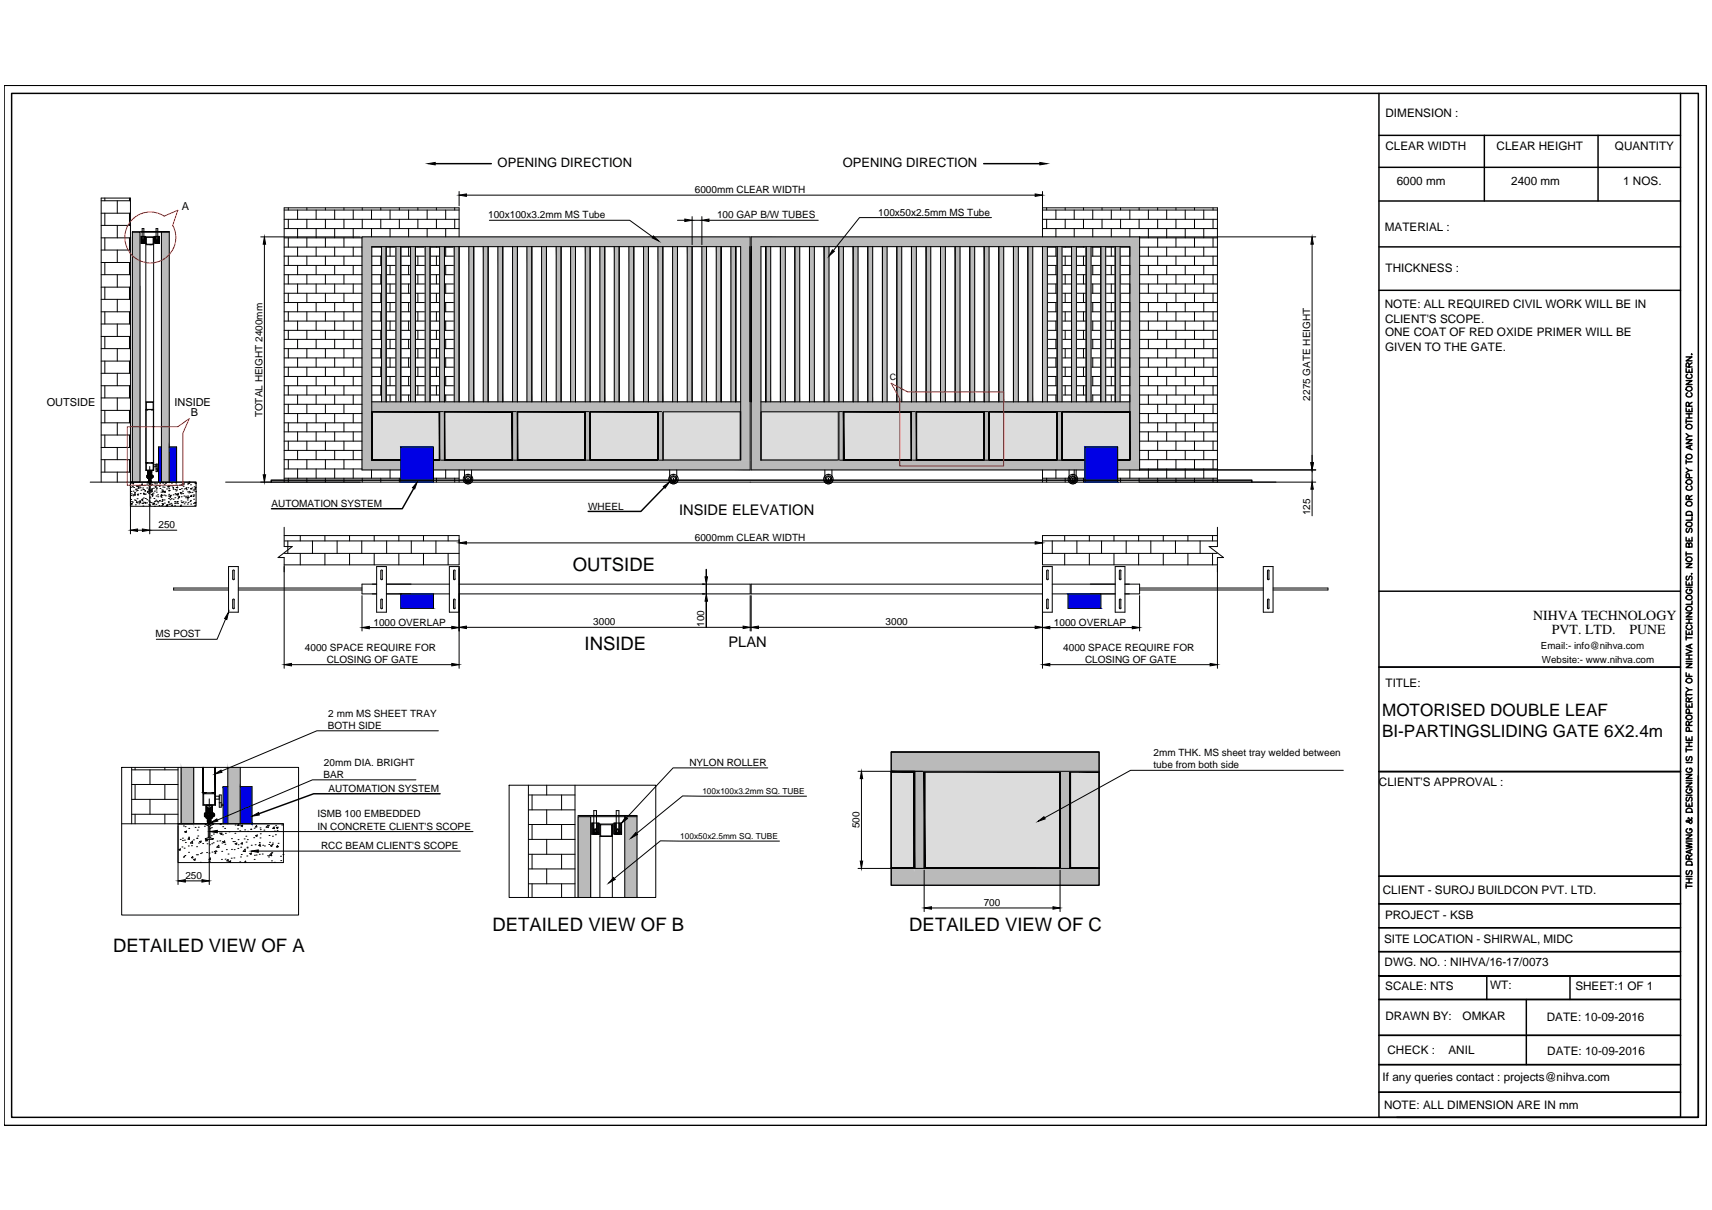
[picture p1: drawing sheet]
<svg xmlns="http://www.w3.org/2000/svg" width="297mm" height="210mm" viewBox="0 0 297 210" stroke-linecap="round" stroke-linejoin="round" font-family="sans-serif">
<defs><g id="words">
<g font-size="3.2">
<text x="99.4" y="99.1">OUTSIDE</text>
<text x="101.4" y="112.8">INSIDE</text>
<text x="85.5" y="161.5">DETAILED VIEW OF B</text>
<text x="157.8" y="161.5">DETAILED VIEW OF C</text>
<text x="19.6" y="165.1">DETAILED VIEW OF A</text>
</g>
<g font-size="3">
<text x="239.8" y="124.3">MOTORISED DOUBLE LEAF</text>
<text x="239.8" y="127.9">BI-PARTINGSLIDING GATE 6X2.4m</text>
</g>
<g font-size="2.5">
<text x="117.8" y="89.3">INSIDE ELEVATION</text>
<text x="126.4" y="112.3">PLAN</text>
</g>
<g font-size="2.4">
<text x="266" y="107.5">NIHVA TECHNOLOGY</text>
<text x="269.2" y="110.1">PVT. LTD.</text>
<text x="282.7" y="110.1">PUNE</text>
</g>
<g font-size="2.2">
<text x="86.3" y="29">OPENING DIRECTION</text>
<text x="146.2" y="29">OPENING DIRECTION</text>
</g>
<g font-size="2">
<text x="240.4" y="20.3">DIMENSION :</text>
<text x="240.4" y="26">CLEAR WIDTH</text>
<text x="259.7" y="26">CLEAR HEIGHT</text>
<text x="280.2" y="26">QUANTITY</text>
<text x="242.3" y="32.2">6000 mm</text>
<text x="262.2" y="32.2">2400 mm</text>
<text x="281.6" y="32.2">1 NOS.</text>
<text x="240.3" y="40">MATERIAL :</text>
<text x="240.4" y="47.1">THICKNESS :</text>
<text x="240.3" y="53.5">NOTE: ALL REQUIRED CIVIL WORK WILL BE IN</text>
<text x="240.3" y="56">CLIENT'S SCOPE.</text>
<text x="240.3" y="58.4">ONE COAT OF RED OXIDE PRIMER WILL BE</text>
<text x="240.3" y="60.8">GIVEN TO THE GATE.</text>
<text x="240.4" y="119.1">TITLE:</text>
<text x="239.3" y="136.3">CLIENT'S APPROVAL :</text>
<text x="239.9" y="155.1">CLIENT - SUROJ BUILDCON PVT. LTD.</text>
<text x="240.3" y="159.5">PROJECT - KSB</text>
<text x="240.1" y="163.6">SITE LOCATION - SHIRWAL, MIDC</text>
<text x="240.2" y="167.6">DWG. NO. : NIHVA/16-17/0073</text>
<text x="240.4" y="171.7">SCALE: NTS</text>
<text x="258.6" y="171.6">WT:</text>
<text x="273.3" y="171.7">SHEET:1 OF 1</text>
<text x="240.4" y="176.9">DRAWN BY:</text>
<text x="253.8" y="177">OMKAR</text>
<text x="268.4" y="177.1">DATE: 10-09-2016</text>
<text x="240.7" y="182.8">CHECK :</text>
<text x="251.3" y="182.9">ANIL</text>
<text x="268.5" y="183">DATE: 10-09-2016</text>
<text x="239.9" y="187.5">If any queries contact : projects@nihva.com</text>
<text x="240.1" y="192.4">NOTE: ALL DIMENSION ARE IN mm</text>
</g>
<g font-size="1.9">
<text x="31.6" y="36.4">A</text>
<text x="8.1" y="70.5">OUTSIDE</text>
<text x="30.3" y="70.5">INSIDE</text>
<text x="33.1" y="72.2">B</text>
</g>
<g font-size="1.7">
<text x="120.6" y="33.5">6000mm CLEAR WIDTH</text>
<text x="84.7" y="37.9">100x100x3.2mm MS Tube</text>
<text x="124.4" y="37.9">100 GAP B/W TUBES</text>
<text x="152.4" y="37.4">100x50x2.5mm MS Tube</text>
<text x="227.3" y="69.5" transform="rotate(-90 227.3 69.5)">2275 GATE HEIGHT</text>
<text x="45.5" y="72.4" transform="rotate(-90 45.5 72.4)">TOTAL HEIGHT 2400mm</text>
<text x="47.1" y="87.9">AUTOMATION SYSTEM</text>
<text x="102.1" y="88.4">WHEEL</text>
<text x="227.3" y="89.4" transform="rotate(-90 227.3 89.4)">125</text>
<text x="27.5" y="91.6">250</text>
<text x="120.6" y="93.8">6000mm CLEAR WIDTH</text>
<text x="27" y="110.6">MS POST</text>
<text x="52.9" y="112.8">4000 SPACE REQUIRE FOR</text>
<text x="64.8" y="108.5">1000 OVERLAP</text>
<text x="102.9" y="108.5">3000</text>
<text x="122.2" y="108.7" transform="rotate(-90 122.2 108.7)">100</text>
<text x="153.7" y="108.5">3000</text>
<text x="182.9" y="108.5">1000 OVERLAP</text>
<text x="184.5" y="112.8">4000 SPACE REQUIRE FOR</text>
<text x="267.4" y="112.6">Email:- info@nihva.com</text>
<text x="56.7" y="115">CLOSING OF GATE</text>
<text x="188.3" y="115">CLOSING OF GATE</text>
<text x="267.5" y="115.1">Website:- www.nihva.com</text>
<text x="57" y="124.3">2 mm MS SHEET TRAY</text>
<text x="56.9" y="126.4">BOTH SIDE</text>
<text x="200.1" y="131.2">2mm THK. MS sheet tray welded between</text>
<text x="56.1" y="134.9">BAR</text>
<text x="56.2" y="132.8">20mm DIA. BRIGHT</text>
<text x="57" y="137.4">AUTOMATION SYSTEM</text>
<text x="119.6" y="132.9">NYLON ROLLER</text>
<text x="200.1" y="133.3">tube from both side</text>
<text x="55.1" y="141.8">ISMB 100 EMBEDDED</text>
<text x="55.1" y="143.9">IN CONCRETE CLIENT'S SCOPE</text>
<text x="149.1" y="143.7" transform="rotate(-90 149.1 143.7)">500</text>
<text x="55.7" y="147.3">RCC BEAM CLIENT'S SCOPE</text>
<text x="32.2" y="152.5">250</text>
<text x="170.7" y="157.2">700</text>
</g>
<text font-size="1.5" x="154.4" y="66">C</text>
<g font-size="1.4">
<text x="121.9" y="137.7">100x100x3.2mm SQ. TUBE</text>
<text x="118" y="145.5">100x50x2.5mm SQ. TUBE</text>
</g>
</g></defs>
<!-- layer: 0 -->
<g fill="#bababa" stroke="#bababa" stroke-width=".17">
<path d="M115 71.4l.1 8.4z"/>
<path d="M62.8 41.1v1.7h67.4zM62.8 41.1h67.4v1.7z"/>
<path d="M62.8 42.8v28.6h1.7zM62.8 42.8h1.7v28.6z"/>
<path d="M102.4 71.4v8.4zM102.4 71.4v8.4z"/>
<path d="M89.8 71.4v8.4zM89.8 71.4v8.4z"/>
<path d="M77.1 71.4l.1 8.4zM77.1 71.4l.1 8.4z"/>
<path d="M128.5 42.8v37h1.7zM128.5 42.8h1.7v37z"/>
<path d="M62.8 71.4v8.4h1.7zM62.8 71.4h1.7v8.4z"/>
<path d="M62.8 79.8v1.7h67.4zM62.8 79.8h67.4v1.7z"/>
<path d="M94 42.8v26.9h.8zM94 42.8h.8v26.9z"/>
<path d="M91.4 42.8v26.9h.9zM91.4 42.8h.9v26.9z"/>
<path d="M88.9 42.8v26.9h.9zM88.9 42.8h.9v26.9z"/>
<path d="M86.4 42.8v26.9h.8zM86.4 42.8h.8v26.9z"/>
<path d="M83.8 42.8v26.9h.9zM83.8 42.8h.9v26.9z"/>
<path d="M81.4 42.8v26.9h.8zM81.4 42.8h.8v26.9z"/>
<path d="M78.8 42.8v26.9h.9zM78.8 42.8h.9v26.9z"/>
<path d="M76.3 42.8v26.9h.8zM76.3 42.8h.8v26.9z"/>
<path d="M73.8 42.8v26.9h.8zM73.8 42.8h.8v26.9z"/>
<path d="M71.2 42.8v26.9h.9zM71.2 42.8h.9v26.9z"/>
<path d="M68.7 42.8v26.9h.8zM68.7 42.8h.8v26.9z"/>
<path d="M66.2 42.8v26.9h.8zM66.2 42.8h.8v26.9z"/>
<path d="M114.2 42.8v26.9h.8zM114.2 42.8h.8v26.9z"/>
<path d="M111.7 42.8v26.9h.8zM111.7 42.8h.8v26.9z"/>
<path d="M109.1 42.8v26.9h.9zM109.1 42.8h.9v26.9z"/>
<path d="M106.6 42.8v26.9h.8zM106.6 42.8h.8v26.9z"/>
<path d="M104.1 42.8v26.9h.8zM104.1 42.8h.8v26.9z"/>
<path d="M101.5 42.8v26.9h.9zM101.5 42.8h.9v26.9z"/>
<path d="M99 42.8v26.9h.9zM99 42.8h.9v26.9z"/>
<path d="M96.5 42.8v26.9h.9zM96.5 42.8h.9v26.9z"/>
<path d="M126.8 42.8v26.9h.9zM126.8 42.8h.9v26.9z"/>
<path d="M124.3 42.8v26.9h.8zM124.3 42.8h.8v26.9z"/>
<path d="M121.8 42.8v26.9h.8zM121.8 42.8h.8v26.9z"/>
<path d="M119.2 42.8v26.9h.9zM119.2 42.8h.9v26.9z"/>
<path d="M116.7 42.8v26.9h.8zM116.7 42.8h.8v26.9z"/>
<path d="M114.2 71.4v8.4h.8zM114.2 71.4h.8v8.4z"/>
<path d="M101.5 71.4v8.4h.9zM101.5 71.4h.9v8.4z"/>
<path d="M88.9 71.4v8.4h.9zM88.9 71.4h.9v8.4z"/>
<path d="M76.3 71.4v8.4h.8zM76.3 71.4h.8v8.4z"/>
<path d="M64.5 69.7v1.7h64zM64.5 69.7h64v1.7z"/>
<path d="M28 40.3v43.3h1.4zM28 40.3h1.4v43.3z"/>
<path d="M23 40.3v43.3h1.3zM23 40.3h1.3v43.3z"/>
<path d="M130.3 41.1v1.7h67.4zM130.3 41.1h67.4v1.7z"/>
<path d="M130.3 42.8v37h1.7zM130.3 42.8h1.7v37z"/>
<path d="M196 42.8v37h1.7zM196 42.8h1.7v37z"/>
<path d="M130.3 79.8v1.7h67.4zM130.3 79.8h67.4v1.7z"/>
<path d="M193.5 42.8v26.9h.8zM193.5 42.8h.8v26.9z"/>
<path d="M191 42.8v26.9h.8zM191 42.8h.8v26.9z"/>
<path d="M188.5 42.8v26.9h.8zM188.5 42.8h.8v26.9z"/>
<path d="M185.9 42.8v26.9h.9zM185.9 42.8h.9v26.9z"/>
<path d="M183.4 42.8v26.9h.9zM183.4 42.8h.9v26.9z"/>
<path d="M180.9 42.8v26.9h.8zM180.9 42.8h.8v26.9z"/>
<path d="M178.3 42.8v26.9h.9zM178.3 42.8h.9v26.9z"/>
<path d="M175.8 42.8v26.9h.9zM175.8 42.8h.9v26.9z"/>
<path d="M173.3 42.8v26.9h.8zM173.3 42.8h.8v26.9z"/>
<path d="M170.8 42.8v26.9h.8zM170.8 42.8h.8v26.9z"/>
<path d="M168.3 42.8v26.9h.8zM168.3 42.8h.8v26.9z"/>
<path d="M165.7 42.8v26.9h.9zM165.7 42.8h.9v26.9z"/>
<path d="M163.2 42.8v26.9h.8zM163.2 42.8h.8v26.9z"/>
<path d="M160.7 42.8v26.9h.8zM160.7 42.8h.8v26.9z"/>
<path d="M158.1 42.8v26.9h.9zM158.1 42.8h.9v26.9z"/>
<path d="M155.6 42.8v26.9h.8zM155.6 42.8h.8v26.9z"/>
<path d="M153.1 42.8v26.9h.8zM153.1 42.8h.8v26.9z"/>
<path d="M150.6 42.8v26.9h.8zM150.6 42.8h.8v26.9z"/>
<path d="M148 42.8v26.9h.9zM148 42.8h.9v26.9z"/>
<path d="M145.5 42.8v26.9h.8zM145.5 42.8h.8v26.9z"/>
<path d="M143 42.8v26.9h.8zM143 42.8h.8v26.9z"/>
<path d="M140.4 42.8v26.9h.9zM140.4 42.8h.9v26.9z"/>
<path d="M137.9 42.8v26.9h.9zM137.9 42.8h.9v26.9z"/>
<path d="M135.4 42.8v26.9h.9zM135.4 42.8h.9v26.9z"/>
<path d="M132.9 42.8v26.9h.8zM132.9 42.8h.8v26.9z"/>
<path d="M183.4 71.4v8.4h.9zM183.4 71.4h.9v8.4z"/>
<path d="M170.8 71.4v8.4h.8zM170.8 71.4h.8v8.4z"/>
<path d="M158.1 71.4v8.4h.9zM158.1 71.4h.9v8.4z"/>
<path d="M145.5 71.4v8.4h.8zM145.5 71.4h.8v8.4z"/>
<path d="M132 69.7v1.7h64zM132 69.7h64v1.7z"/>
<path d="M39.5 133.1v9.8h2.2zM39.5 133.1h2.2v9.8z"/>
<path d="M31.4 133.1v9.8h2.2zM31.4 133.1h2.2v9.8z"/>
<path d="M108.4 141.7v14h2.1zM108.4 141.7h2.1v14z"/>
<path d="M100.3 141.7v14h2.2zM100.3 141.7h2.2v14z"/>
<path d="M154.6 150.7v2.9h36.1zM154.6 150.7h36.1v2.9z"/>
<path d="M183.9 133.8v16.9h1.7zM183.9 133.8h1.7v16.9z"/>
<path d="M158.7 133.8v16.9h1.6zM158.7 133.8h1.6v16.9z"/>
<path d="M154.6 130.5v3.3h36.1zM154.6 130.5h36.1v3.3z"/>
</g>
<g fill="none" stroke="#000" stroke-width=".17">
<path d="M17.6 34.8h5M17.6 37h5M17.6 39.1h5M18.2 34.4v.4M18.2 37v2.1M20.3 34.8v2.2M20.3 39.1v2.2M22.5 34.4v.4M22.5 37v2.1M49.3 36.4h30.4M49.3 38h30.4M49.3 39.7h30.4"/>
<path d="M50 36.1v.3M50 38v1.7M51.6 36.4v1.6M51.6 39.7v1.6M53.2 36.1v.3M53.2 38v1.7M54.8 36.4v1.6M54.8 39.7v1.6M56.5 36.1v.3M56.5 38v1.7M58.1 36.4v1.6M58.1 39.7v1.6"/>
<path d="M59.7 36.1v.3M59.7 38v1.7M61.3 36.4v1.6M61.3 39.7v1.6M62.9 36.1v.3M62.9 38v1.7M64.5 36.4v1.6M64.5 39.7v1.4M66.1 36.1v.3M66.1 38v1.7M67.7 36.4v1.6M67.7 39.7v1.4"/>
<path d="M69.3 36.1v.3M69.3 38v1.7M70.9 36.4v1.6M70.9 39.7v1.4M72.5 36.1v.3M72.5 38v1.7M74.1 36.4v1.6M74.1 39.7v1.4M75.7 36.1v.3M75.7 38v1.7M77.3 36.4v1.6M77.3 39.7v1.4"/>
<path d="M78.9 36.1v.3M78.9 38v1.7M79.7 33.2v2.5M80.9 33.9h98.7M84.9 38.2h24.3l4 2.9M117.5 38.2h1.3M120.1 37.6v4.8M120.1 38.2h1.7M121.8 37.6v4.8M123 38.2h19M172 37.7h-22.9l-4.5 5.8M180.9 36.4h30.3"/>
<path d="M180.9 38h30.3M180.9 39.7h30.3M180.9 36.1h30.3v47.5M180.9 33.2v7.9M181.6 36.1v.3M181.6 38v1.7M183.2 36.4v1.6M183.2 39.7v1.4M184.8 36.1v.3M184.8 38v1.7M186.4 36.4v1.6M186.4 39.7v1.4"/>
<path d="M188 36.1v.3M188 38v1.7M189.6 36.4v1.6M189.6 39.7v1.4M191.2 36.1v.3M191.2 38v1.7M192.8 36.4v1.6M192.8 39.7v1.4M194.4 36.1v.3M194.4 38v1.7M196 36.4v1.6M196 39.7v1.4"/>
<path d="M197.6 36.1v.3M197.6 38v1.7M199.2 36.4v1.6M199.2 39.7v1.6M200.9 36.1v.3M200.9 38v1.7M202.4 36.4v1.6M202.4 39.7v1.6M204 36.1v.3M204 38v1.7M205.6 36.4v1.6M205.6 39.7v1.6"/>
<path d="M207.2 36.1v.3M207.2 38v1.7M208.9 36.4v1.6M208.9 39.7v1.6M210.5 36.1v.3M210.5 38v1.7M17.6 41.3h5M17.6 47.7h5M17.6 54.1h5M17.6 43.4h5M17.6 45.5h5M17.6 49.8h5"/>
<path d="M17.6 51.9h5M17.6 56.2h5M17.6 58.4h5M18.2 41.3v2.1M18.2 45.5v2.2M18.2 49.8v2.1M18.2 54.1v2.1M18.2 58.4v2.1M20.3 43.4v2.1M20.3 47.7v2.1M20.3 51.9v2.2M20.3 56.2v2.2"/>
<path d="M22.5 41.3v2.1M22.5 45.5v2.2M22.5 49.8v2.1M22.5 54.1v2.1M22.5 58.4v2.1M23 40.3h1.3v43.3h-1.3zM23 40.3v-.1h6.4v43.4M23 41.1v42.5M23 40.3h6.4M24.3 49.6v34M24.6 41.9h.1M24.6 41.9v.3h.4"/>
<path d="M24.6 42h.4M24.7 40.2v-.5h.3v.5M24.7 40.3v1.6M24.7 41.7h.2zM24.7 41.7h.2v.3M24.7 41.7v.3M24.7 42.1v.1M24.8 42.1v.1M24.8 42l.1 .1h-.2zM24.9 42.1v.1M24.9 41.9h.1M25 42.2h.1"/>
<path d="M25 40.3v1.9M25 41.9h.1M25 41.9v.3M25.3 41.1h1.4v40.5h-1.4zM25.3 42.4h1.4M25.4 41.2h1.2v1.2h-1.2zM27 41.9h.1M27 42h.4M27 41.9v.3M27.1 40.2v-.5h.3v.5M27.1 40.3v1.9h.3v-.3M27.1 41.7h.3z"/>
<path d="M27.1 42.1h.2M27.1 41.7v.3M27.1 42.1v.1M27.2 42v-.3h.2l-.1 .3M27.2 42.1v.1M27.3 42.1v.1M27.4 41.9h.1M27.4 40.3v1.7M28 40.3v43.3M45.2 41.1h17.3M45.9 42.4v40M49.3 41.3h13.5"/>
<path d="M49.3 42.9h13.5M49.3 44.4h13.5M49.3 46h13.5M49.3 47.7h13.5M49.3 49.3h13.5M49.3 50.9h13.5M49.3 52.5h13.5M49.3 54.1h13.5M49.3 55.7h13.5M49.3 57.3h13.5M49.3 58.9h13.5M50 41.3v1.6"/>
<path d="M50 44.4v1.6M50 47.7v1.6M50 50.9v1.6M50 54.1v1.6M50 57.3v1.6M51.6 42.9v1.5M51.6 46v1.7M51.6 49.3v1.6M51.6 52.5v1.6M51.6 55.7v1.6M51.6 58.9v1.6M53.2 41.3v1.6"/>
<path d="M53.2 44.4v1.6M53.2 47.7v1.6M53.2 50.9v1.6M53.2 54.1v1.6M53.2 57.3v1.6M54.8 42.9v1.5M54.8 46v1.7M54.8 49.3v1.6M54.8 52.5v1.6M54.8 55.7v1.6M54.8 58.9v1.6M56.5 41.3v1.6"/>
<path d="M56.5 44.4v1.6M56.5 47.7v1.6M56.5 50.9v1.6M56.5 54.1v1.6M56.5 57.3v1.6M58.1 42.9v1.5M58.1 46v1.7M58.1 49.3v1.6M58.1 52.5v1.6M58.1 55.7v1.6M58.1 58.9v1.6M59.7 41.3v1.6"/>
<path d="M59.7 44.4v1.6M59.7 47.7v1.6M59.7 50.9v1.6M59.7 54.1v1.6M59.7 57.3v1.6M61.3 42.9v1.5M61.3 46v1.7M61.3 49.3v1.6M61.3 52.5v1.6M61.3 55.7v1.6M61.3 58.9v1.6M62.8 41.1h67.4v40.4h-67.4z"/>
<path d="M64.5 42.9h1.7M64.5 44.4h1.7M64.5 46h1.7M64.5 47.7h1.7M64.5 49.3h1.7M64.5 50.9h1.7M64.5 52.5h1.7M64.5 54.1h1.7M64.5 55.7h1.7M64.5 57.3h1.7M64.5 58.9h1.7M64.5 42.8h64v37h-64z"/>
<path d="M66.1 42.8v.1M66.1 44.4v1.6M66.1 47.7v1.6M66.1 50.9v1.6M66.1 54.1v1.6M66.1 57.3v1.6M66.2 42.8v26.9M67 42.9h1.7M67 44.4h1.7M67 46h1.7M67 47.7h1.7M67 49.3h1.7"/>
<path d="M67 50.9h1.7M67 52.5h1.7M67 54.1h1.7M67 55.7h1.7M67 57.3h1.7M67 58.9h1.7M67 42.8v26.9M67.7 42.9v1.5M67.7 46v1.7M67.7 49.3v1.6M67.7 52.5v1.6M67.7 55.7v1.6"/>
<path d="M67.7 58.9v1.6M68.7 42.8v26.9M69.5 42.9h1.7M69.5 44.4h1.7M69.5 46h1.7M69.5 47.7h1.7M69.5 49.3h1.7M69.5 50.9h1.7M69.5 52.5h1.7M69.5 54.1h1.7M69.5 55.7h1.7M69.5 57.3h1.7"/>
<path d="M69.5 58.9h1.7M69.5 42.8v26.9M70.9 42.9v1.5M70.9 46v1.7M70.9 49.3v1.6M70.9 52.5v1.6M70.9 55.7v1.6M70.9 58.9v1.6M71.2 42.8v26.9M72.1 42.9h1.7M72.1 44.4h1.7M72.1 46h1.7"/>
<path d="M72.1 47.7h1.7M72.1 49.3h1.7M72.1 50.9h1.7M72.1 52.5h1.7M72.1 54.1h1.7M72.1 55.7h1.7M72.1 57.3h1.7M72.1 58.9h1.7M72.1 42.8v26.9M72.5 42.8v.1M72.5 44.4v1.6M72.5 47.7v1.6"/>
<path d="M72.5 50.9v1.6M72.5 54.1v1.6M72.5 57.3v1.6M73.8 42.8v26.9M74.6 42.9h1.7M74.6 44.4h1.7M74.6 46h1.7M74.6 47.7h1.7M74.6 49.3h1.7M74.6 50.9h1.7M74.6 52.5h1.7M74.6 54.1h1.7"/>
<path d="M74.6 55.7h1.7M74.6 57.3h1.7M74.6 58.9h1.7M74.6 42.8v26.9M75.7 42.8v.1M75.7 44.4v1.6M75.7 47.7v1.6M75.7 50.9v1.6M75.7 54.1v1.6M75.7 57.3v1.6M76.3 42.8v26.9M77.1 42.9h1.7"/>
<path d="M77.1 44.4h1.7M77.1 46h1.7M77.1 47.7h1.7M77.1 49.3h1.7M77.1 50.9h1.7M77.1 52.5h1.7M77.1 54.1h1.7M77.1 55.7h1.7M77.1 57.3h1.7M77.1 58.9h1.7M77.1 42.8v26.9M77.3 42.9v1.5"/>
<path d="M77.3 46v1.7M77.3 49.3v1.6M77.3 52.5v1.6M77.3 55.7v1.6M77.3 58.9v1.6M78.8 42.8v26.9M79.7 41.1v-5h-30.4v47.5M79.7 42.8v26.9M81.4 42.8v26.9M82.2 42.8v26.9M83.8 42.8v26.9M84.7 42.8v26.9"/>
<path d="M86.4 42.8v26.9M87.2 42.8v26.9M88.9 42.8v26.9M89.8 42.8v26.9M91.4 42.8v26.9M92.3 42.8v26.9M94 42.8v26.9M94.8 42.8v26.9M96.5 42.8v26.9M97.4 42.8v26.9M99 42.8v26.9M99.9 42.8v26.9"/>
<path d="M101.5 42.8v26.9M102.4 42.8v26.9M104.1 42.8v26.9M104.9 42.8v26.9M106.6 42.8v26.9M107.4 42.8v26.9M109.1 42.8v26.9M110 42.8v26.9M111.7 42.8v26.9M112.5 42.8v26.9M114.2 42.8v26.9M115 42.8v26.9"/>
<path d="M116.7 42.8v26.9M117.5 42.8v26.9M119.2 42.8v26.9M120.1 42.8v26.9M121.8 42.8v26.9M122.6 42.8v26.9M124.3 42.8v26.9M125.1 42.8v26.9M126.8 42.8v26.9M127.7 42.8v26.9M132 42.8h64v37h-64zM132.9 42.8v26.9"/>
<path d="M133.7 42.8v26.9M135.4 42.8v26.9M136.3 42.8v26.9M137.9 42.8v26.9M138.8 42.8v26.9M140.4 42.8v26.9M141.3 42.8v26.9M143 42.8v26.9M143.8 42.8v26.9M145.5 42.8v26.9M146.3 42.8v26.9M148 42.8v26.9"/>
<path d="M148.9 42.8v26.9M150.6 42.8v26.9M151.4 42.8v26.9M153.1 42.8v26.9M153.9 42.8v26.9M155.6 42.8v26.9M156.4 42.8v26.9M158.1 42.8v26.9M159 42.8v26.9M160.7 42.8v26.9M161.5 42.8v26.9M163.2 42.8v26.9"/>
<path d="M164 42.8v26.9M165.7 42.8v26.9M166.6 42.8v26.9M168.3 42.8v26.9M169.1 42.8v26.9M170.8 42.8v26.9M171.6 42.8v26.9M173.3 42.8v26.9M174.1 42.8v26.9M175.8 42.8v26.9M176.7 42.8v26.9M178.3 42.8v26.9"/>
<path d="M179.2 42.8v26.9M180.9 42.8v26.9M181.7 42.9h1.7M181.7 44.4h1.7M181.7 46h1.7M181.7 47.7h1.7M181.7 49.3h1.7M181.7 50.9h1.7M181.7 52.5h1.7M181.7 54.1h1.7M181.7 55.7h1.7M181.7 57.3h1.7"/>
<path d="M181.7 58.9h1.7M181.7 42.8v26.9M183.2 42.9v1.5M183.2 46v1.7M183.2 49.3v1.6M183.2 52.5v1.6M183.2 55.7v1.6M183.2 58.9v1.6M183.4 42.8v26.9M184.3 42.9h1.6M184.3 44.4h1.6M184.3 46h1.6"/>
<path d="M184.3 47.7h1.6M184.3 49.3h1.6M184.3 50.9h1.6M184.3 52.5h1.6M184.3 54.1h1.6M184.3 55.7h1.6M184.3 57.3h1.6M184.3 58.9h1.6M184.3 42.8v26.9M184.8 42.8v.1M184.8 44.4v1.6M184.8 47.7v1.6"/>
<path d="M184.8 50.9v1.6M184.8 54.1v1.6M184.8 57.3v1.6M185.9 42.8v26.9M186.8 42.9h1.7M186.8 44.4h1.7M186.8 46h1.7M186.8 47.7h1.7M186.8 49.3h1.7M186.8 50.9h1.7M186.8 52.5h1.7M186.8 54.1h1.7"/>
<path d="M186.8 55.7h1.7M186.8 57.3h1.7M186.8 58.9h1.7M186.8 42.8v26.9M188 42.8v.1M188 44.4v1.6M188 47.7v1.6M188 50.9v1.6M188 54.1v1.6M188 57.3v1.6M188.5 42.8v26.9M189.3 42.9h1.7"/>
<path d="M189.3 44.4h1.7M189.3 46h1.7M189.3 47.7h1.7M189.3 49.3h1.7M189.3 50.9h1.7M189.3 52.5h1.7M189.3 54.1h1.7M189.3 55.7h1.7M189.3 57.3h1.7M189.3 58.9h1.7M189.3 42.8v26.9M189.6 42.9v1.5"/>
<path d="M189.6 46v1.7M189.6 49.3v1.6M189.6 52.5v1.6M189.6 55.7v1.6M189.6 58.9v1.6M191 42.8v26.9M191.8 42.9h1.7M191.8 44.4h1.7M191.8 46h1.7M191.8 47.7h1.7M191.8 49.3h1.7M191.8 50.9h1.7"/>
<path d="M191.8 52.5h1.7M191.8 54.1h1.7M191.8 55.7h1.7M191.8 57.3h1.7M191.8 58.9h1.7M191.8 42.8v26.9M192.8 42.9v1.5M192.8 46v1.7M192.8 49.3v1.6M192.8 52.5v1.6M192.8 55.7v1.6M192.8 58.9v1.6"/>
<path d="M193.5 42.8v26.9M194.3 42.9h1.7M194.3 44.4h1.7M194.3 46h1.7M194.3 47.7h1.7M194.3 49.3h1.7M194.3 50.9h1.7M194.3 52.5h1.7M194.3 54.1h1.7M194.3 55.7h1.7M194.3 57.3h1.7M194.3 58.9h1.7"/>
<path d="M194.3 42.8v26.9M194.4 42.8v.1M194.4 44.4v1.6M194.4 47.7v1.6M194.4 50.9v1.6M194.4 54.1v1.6M194.4 57.3v1.6M197.7 41.3h13.5M197.7 42.9h13.5M197.7 44.4h13.5M197.7 46h13.5M197.7 47.7h13.5"/>
<path d="M197.7 49.3h13.5M197.7 50.9h13.5M197.7 52.5h13.5M197.7 54.1h13.5M197.7 55.7h13.5M197.7 57.3h13.5M197.7 58.9h13.5M197.7 41.1v40.4M199.2 42.9v1.5M199.2 46v1.7M199.2 49.3v1.6M199.2 52.5v1.6"/>
<path d="M199.2 55.7v1.6M199.2 58.9v1.6M200.9 41.3v1.6M200.9 44.4v1.6M200.9 47.7v1.6M200.9 50.9v1.6M200.9 54.1v1.6M200.9 57.3v1.6M202.4 42.9v1.5M202.4 46v1.7M202.4 49.3v1.6M202.4 52.5v1.6"/>
<path d="M202.4 55.7v1.6M202.4 58.9v1.6M204 41.3v1.6M204 44.4v1.6M204 47.7v1.6M204 50.9v1.6M204 54.1v1.6M204 57.3v1.6M205.6 42.9v1.5M205.6 46v1.7M205.6 49.3v1.6M205.6 52.5v1.6"/>
<path d="M205.6 55.7v1.6M205.6 58.9v1.6M207.2 41.3v1.6M207.2 44.4v1.6M207.2 47.7v1.6M207.2 50.9v1.6M207.2 54.1v1.6M207.2 57.3v1.6M208.9 42.9v1.5M208.9 46v1.7M208.9 49.3v1.6M208.9 52.5v1.6"/>
<path d="M208.9 55.7v1.6M208.9 58.9v1.6M210.5 41.3v1.6M210.5 44.4v1.6M210.5 47.7v1.6M210.5 50.9v1.6M210.5 54.1v1.6M210.5 57.3v1.6M227.7 42.4v37.8M228.3 41.1h-98v40.4h98M17.6 60.5h5M17.6 66.9h5"/>
<path d="M17.6 73.3h5M17.6 79.7h5M17.6 62.6h5M17.6 64.8h5M17.6 69h5M17.6 71.2h5M17.6 75.5h5M17.6 77.6h5M18.2 62.6v2.2M18.2 66.9v2.1M18.2 71.2v2.1M18.2 75.5v2.1"/>
<path d="M18.2 79.7v2.2M20.3 60.5v2.1M20.3 64.8v2.1M20.3 69v2.2M20.3 73.3v2.2M20.3 77.6v2.1M22.5 62.6v2.2M22.5 66.9v2.1M22.5 71.2v2.1M22.5 75.5v2.1M22.5 79.7v2.2M25.3 69.7h1.4"/>
<path d="M25.3 71.1h1.4M25.4 69.8h1.2v1.2h-1.2zM25.6 71.1h-.3v9.1l.3 .1M26.3 71.1h.3v9.1l-.3 .1M28 77.5h-.5v6.1M29.4 77.5h1.2v6.1M49.3 60.5h13.5M49.3 62.1h13.5M49.3 63.7h13.5M49.3 65.3h13.5M49.3 66.9h13.5M49.3 68.5h13.5"/>
<path d="M49.3 70.1h13.5M49.3 71.7h13.5M49.3 73.3h13.5M49.3 74.9h13.5M49.3 76.5h13.5M49.3 78.1h13.5M49.3 79.7h13.5M50 60.5v1.6M50 63.7v1.6M50 66.9v1.6M50 70.1v1.6M50 73.3v1.6"/>
<path d="M50 76.5v1.6M50 79.7v1.7M51.6 62.1v1.6M51.6 65.3v1.6M51.6 68.5v1.6M51.6 71.7v1.6M51.6 74.9v1.6M51.6 78.1v1.6M53.2 60.5v1.6M53.2 63.7v1.6M53.2 66.9v1.6M53.2 70.1v1.6"/>
<path d="M53.2 73.3v1.6M53.2 76.5v1.6M53.2 79.7v1.7M54.8 62.1v1.6M54.8 65.3v1.6M54.8 68.5v1.6M54.8 71.7v1.6M54.8 74.9v1.6M54.8 78.1v1.6M56.5 60.5v1.6M56.5 63.7v1.6M56.5 66.9v1.6"/>
<path d="M56.5 70.1v1.6M56.5 73.3v1.6M56.5 76.5v1.6M56.5 79.7v1.7M58.1 62.1v1.6M58.1 65.3v1.6M58.1 68.5v1.6M58.1 71.7v1.6M58.1 74.9v1.6M58.1 78.1v1.6M59.7 60.5v1.6M59.7 63.7v1.6"/>
<path d="M59.7 66.9v1.6M59.7 70.1v1.6M59.7 73.3v1.6M59.7 76.5v1.6M59.7 79.7v1.7M61.3 62.1v1.6M61.3 65.3v1.6M61.3 68.5v1.6M61.3 71.7v1.6M61.3 74.9v1.6M61.3 78.1v1.6M64.5 71.4h11.8v8.4h-11.8z"/>
<path d="M64.5 60.5h1.7M64.5 62.1h1.7M64.5 63.7h1.7M64.5 65.3h1.7M64.5 66.9h1.7M64.5 68.5h1.7M64.5 71.4h64M64.5 69.7h64M64.5 71.4h11.7v8.4h-11.7zM66.1 60.5v1.6M66.1 63.7v1.6M66.1 66.9v1.6"/>
<path d="M67 60.5h1.7M67 62.1h1.7M67 63.7h1.7M67 65.3h1.7M67 66.9h1.7M67 68.5h1.7M67.7 62.1v1.6M67.7 65.3v1.6M67.7 68.5v1.2M69.5 77.5h5.7v6.1h-5.7zM69.5 60.5h1.7M69.5 62.1h1.7"/>
<path d="M69.5 63.7h1.7M69.5 65.3h1.7M69.5 66.9h1.7M69.5 68.5h1.7M70.9 62.1v1.6M70.9 65.3v1.6M70.9 68.5v1.2M72.1 60.5h1.7M72.1 62.1h1.7M72.1 63.7h1.7M72.1 65.3h1.7M72.1 66.9h1.7"/>
<path d="M72.1 68.5h1.7M72.5 60.5v1.6M72.5 63.7v1.6M72.5 66.9v1.6M74.6 60.5h1.7M74.6 62.1h1.7M74.6 63.7h1.7M74.6 65.3h1.7M74.6 66.9h1.7M74.6 68.5h1.7M75.7 60.5v1.6M75.7 63.7v1.6"/>
<path d="M75.7 66.9v1.6M76.3 71.4v8.4M77.1 60.5h1.7M77.1 62.1h1.7M77.1 63.7h1.7M77.1 65.3h1.7M77.1 66.9h1.7M77.1 68.5h1.7M77.1 71.4v8.4M77.2 71.4h11.6v8.4h-11.6zM77.3 62.1v1.6M77.3 65.3v1.6"/>
<path d="M77.3 68.5v1.2M88.9 71.4v8.4M89.8 71.4v8.4M89.8 71.4h11.7v8.4h-11.7zM101.5 71.4v8.4M102.4 71.4v8.4M102.4 71.4h11.7v8.4h-11.7zM114.2 71.4v8.4M115 71.4v8.4M115.1 71.4h13.3v8.4h-13.3zM132 71.4h64M132 69.7h64"/>
<path d="M132.1 71.4h13.3v8.4h-13.3zM145.5 71.4v8.4M146.3 71.4v8.4M146.4 71.4h11.7v8.4h-11.7zM158.1 71.4v8.4M159 71.4v8.4M159 71.4h11.7v8.4h-11.7zM170.8 71.4v8.4M171.6 71.4v8.4M171.6 71.4h11.8v8.4h-11.8zM181.7 60.5h1.7M181.7 62.1h1.7"/>
<path d="M181.7 63.7h1.7M181.7 65.3h1.7M181.7 66.9h1.7M181.7 68.5h1.7M183.2 62.1v1.6M183.2 65.3v1.6M183.2 68.5v1.2M183.4 71.4v8.4M184.3 71.4h11.7v8.4h-11.7zM184.3 60.5h1.6M184.3 62.1h1.6M184.3 63.7h1.6"/>
<path d="M184.3 65.3h1.6M184.3 66.9h1.6M184.3 68.5h1.6M184.3 71.4v8.4M184.8 60.5v1.6M184.8 63.7v1.6M184.8 66.9v1.6M186.8 60.5h1.7M186.8 62.1h1.7M186.8 63.7h1.7M186.8 65.3h1.7M186.8 66.9h1.7"/>
<path d="M186.8 68.5h1.7M188 60.5v1.6M188 63.7v1.6M188 66.9v1.6M188.2 77.5h5.7v6.1h-5.7zM189.3 60.5h1.7M189.3 62.1h1.7M189.3 63.7h1.7M189.3 65.3h1.7M189.3 66.9h1.7M189.3 68.5h1.7M189.6 62.1v1.6"/>
<path d="M189.6 65.3v1.6M189.6 68.5v1.2M191.8 60.5h1.7M191.8 62.1h1.7M191.8 63.7h1.7M191.8 65.3h1.7M191.8 66.9h1.7M191.8 68.5h1.7M192.8 62.1v1.6M192.8 65.3v1.6M192.8 68.5v1.2M194.3 60.5h1.7"/>
<path d="M194.3 62.1h1.7M194.3 63.7h1.7M194.3 65.3h1.7M194.3 66.9h1.7M194.3 68.5h1.7M194.4 60.5v1.6M194.4 63.7v1.6M194.4 66.9v1.6M197.7 60.5h13.5M197.7 62.1h13.5M197.7 63.7h13.5M197.7 65.3h13.5"/>
<path d="M197.7 66.9h13.5M197.7 68.5h13.5M197.7 70.1h13.5M197.7 71.7h13.5M197.7 73.3h13.5M197.7 74.9h13.5M197.7 76.5h13.5M197.7 78.1h13.5M197.7 79.7h13.5M199.2 62.1v1.6M199.2 65.3v1.6M199.2 68.5v1.6"/>
<path d="M199.2 71.7v1.6M199.2 74.9v1.6M199.2 78.1v1.6M200.9 60.5v1.6M200.9 63.7v1.6M200.9 66.9v1.6M200.9 70.1v1.6M200.9 73.3v1.6M200.9 76.5v1.6M200.9 79.7v1.7M202.4 62.1v1.6M202.4 65.3v1.6"/>
<path d="M202.4 68.5v1.6M202.4 71.7v1.6M202.4 74.9v1.6M202.4 78.1v1.6M204 60.5v1.6M204 63.7v1.6M204 66.9v1.6M204 70.1v1.6M204 73.3v1.6M204 76.5v1.6M204 79.7v1.7M205.6 62.1v1.6"/>
<path d="M205.6 65.3v1.6M205.6 68.5v1.6M205.6 71.7v1.6M205.6 74.9v1.6M205.6 78.1v1.6M207.2 60.5v1.6M207.2 63.7v1.6M207.2 66.9v1.6M207.2 70.1v1.6M207.2 73.3v1.6M207.2 76.5v1.6M207.2 79.7v1.7"/>
<path d="M208.9 62.1v1.6M208.9 65.3v1.6M208.9 68.5v1.6M208.9 71.7v1.6M208.9 74.9v1.6M208.9 78.1v1.6M210.5 60.5v1.6M210.5 63.7v1.6M210.5 66.9v1.6M210.5 70.1v1.6M210.5 73.3v1.6M210.5 76.5v1.6"/>
<path d="M210.5 79.7v1.7M15.6 83.6h18.4M17.6 81.9h5M17.6 83.6v-49.2h5v49.2M20.3 81.9v1.7M22.6 83.6h11.4v4.2h-11.4zM22.6 83.9v8.7M22.7 86.6h.1M22.7 87.4h.1M22.7 85.2h.1M22.7 86h.1M22.8 84.5h.1"/>
<path d="M22.8 87.6h.1M22.8 85.7h.1M22.8 87.4l.1-.1zM22.8 83.8h.1M22.8 87h.1M22.8 83.7h.1M23 84.4h.1M23 87.1h.1M23.1 86h.1M23.1 85.8h.1M23.1 85.2h.1M23.1 83.8l.1 .1h-.1z"/>
<path d="M23.2 84.6h.1M23.3 86.7h.1M23.3 85.8h.2l-.1 .1zM23.4 85.4l.1 .1h-.1zM23.5 86.8h.1M23.5 84.9h.1M23.5 87.6h.1M23.6 85.2h.1M23.7 84.4h.1M23.7 84.9h.1M23.7 87l.1 .2h-.1zM23.8 86.5h.1"/>
<path d="M23.8 87.2h.1M23.8 85.1h.1M23.8 85.8h.1M23.8 84.3l.2-.1-.1 .2zM23.9 84.4h.1M23.9 85.9h.1M23.9 92h.8M23.9 83.7h.1M23.9 85.7h.1M23.9 87.1h.1M24.1 87.4h.1M24.1 84.5v.2h-.2z"/>
<path d="M24.2 84.3h.1M24.2 86.9h.1M24.2 87.1l.2-.2v.3zM24.2 84.2h.1M24.3 84.6h.1M24.3 85.6h.1M24.5 85h.1M24.6 86.7l.2-.1-.1 .2zM24.6 87.3h.1M24.6 86.9h.1M24.7 86.6h.1M24.7 83.9v.2h-.1z"/>
<path d="M24.8 84.7h.1M24.8 87.4h.1M24.8 87.8h.1M24.8 84.9h.1M24.8 87.1h.1M24.9 85.7h.1M24.9 86.4h.1M24.9 84.9h.1M25 84.2h.1M25 85.5v.2h-.1zM25 85.8h.1M25.1 87.2h.1"/>
<path d="M25.1 85.2l.2-.1zM25.2 85.7h.1M25.2 86.5h.1M25.3 87.2v.1h-.1zM25.3 80.3h1.4M25.4 80.3h1.2v1.3h-1.2zM25.4 87.2h.1M25.5 84.7h.1M25.5 84h.1M25.5 86.7h.1M25.6 85.4h.1M25.6 83.7h.1"/>
<path d="M25.6 83.7l.3 .1M25.7 82.6h.1M25.7 82.7h.1M25.7 82.7l.1 .1M25.7 82.7l.2 .1M25.8 84.9h.1M25.8 85.6h.1M25.8 86.9h.1M25.8 82.4h.4M25.8 82.5h.4M25.8 82.5l.2-.1 .2 .1M25.8 82.4l.2 .1 .2-.1"/>
<path d="M25.8 82.5l-.1 .1M25.8 82.9h.4M25.8 82.8h.4M25.8 82.8l.2 .1 .2-.1M25.8 82.9l.2-.1 .2 .1M25.8 82.4v.1M25.8 82.8v.1M25.9 87.6l.1-.1v.1zM25.9 83.8v.1M25.9 82.5l-.2 .1M25.9 83.9v1.2M25.9 86.9h.1"/>
<path d="M25.9 87.7h.1M25.9 85.1l-.3 .2M26 86.2h.1M26 87.2h.1M26 80.9v2.7M26 83.9v8.7M26 92h4.7M26 85.5h.1M26 86.4h.1M26.1 82.5l.1 .1M26.1 83.8v1.3l.3 .1M26.2 85.8h.1"/>
<path d="M26.2 82.5v.1M26.2 82.4v.1M26.2 82.8v.1M26.2 84.1v.1h-.1zM26.2 82.6h.1M26.2 82.7h.1M26.2 87.2h.1M26.2 82.7l-.1 .1M26.2 82.7v.1M26.2 85l.2-.1v.2zM26.3 84.8h.1M26.4 84h.1"/>
<path d="M26.4 85.2l-.8 .1M26.4 83.7h-.8M26.4 86h.1v.1zM26.4 83.7l-.3 .1M26.5 85.7v.1h-.1zM26.6 85.5h.1M26.6 84.7h.1M26.7 87.3v.2l-.2-.1zM26.7 80.6h.4M26.7 81h.4M26.7 86.5h.1M26.7 83.8h.1"/>
<path d="M26.8 87h.1M26.8 87.8h.1M26.8 85.2h.1M26.8 87.3v.1h-.1zM26.9 83.9h.1M26.9 86.9h.1M26.9 84.4h.2l-.1 .1zM27 86.8h.1M27 87.5h.1M27.1 86h.1M27.1 85h.1M27.1 81.4h.2"/>
<path d="M27.1 80.5h.2v1.3h-.2zM27.1 84.7h.1M27.1 85.4h.1M27.2 83.9h.1M27.2 86.9h.1M27.2 84.2h.1M27.3 81.5h.2M27.3 81.6h.2M27.3 87h.1M27.3 85.8h.1M27.4 86.2h.1M27.4 87.2h.1"/>
<path d="M27.6 87.7h.1M27.6 84.3l.2-.1v.2zM27.7 86.9l.1-.1v.1zM27.7 83.8h.1M27.8 84.7h.1M27.9 86.1h.1M27.9 85.4h.1M27.9 85.9l.2-.1v.2zM28 86.3h.1M28.1 87h.1M28.1 85h.1M28.1 87.7h.1"/>
<path d="M28.1 87.4h.1M28.1 85.9h.1M28.1 86.6h.1M28.1 86.9h.1M28.2 85.2h.1M28.2 83.7h.1M28.2 85.3l.1-.1v.2zM28.2 83.8h.1M28.2 84.5h.1M28.2 85h.1M28.2 87.5l.1-.1v.2zM28.5 84.5h.1"/>
<path d="M28.5 85.3h.1M28.5 85.9h.1M28.5 84h.1M28.5 86.7h.1M28.5 87.3h.1M28.6 85.2l.1 .2h-.2zM28.7 86h.1M28.7 83.8l.2-.1-.1 .1zM28.8 87.8l.1-.1 .1 .1M28.9 84.8h.1M28.9 87.5h.1M28.9 87.7h.2v.1z"/>
<path d="M29 83.7h.1M29 84.4h.1M29.2 87.2h.1M29.2 87h.1M29.2 86h.1M29.2 84.4h.1v.1zM29.2 86.5h.1M29.3 85.1h.1M29.3 85.8h.1M29.3 85.2h.1M29.3 84.8h.1M29.3 87.5h.1"/>
<path d="M29.3 84.4h.1M29.3 83.7h.1M29.4 83.6h.1M29.4 85.1h.1M29.4 87.4h.1M29.4 86.2l.2-.1v.2zM29.5 86.7h.1M29.5 86h.1v.1zM29.6 85.9h.1M29.7 87.3h.1M29.7 86.5h.1M29.7 83.8h.1"/>
<path d="M29.8 87.7l.1-.1v.1zM29.8 84.3h.1M30 84.6h.1v.1zM30 85.8h.1M30 86.6h.1M30 84.9h.1M30.3 87h.1M30.3 87.7h.1M30.3 87.4h.1M30.3 86.3h.1M30.3 87.1h.1M30.4 84.9h.1"/>
<path d="M30.4 85.6h.1M30.4 84.2h.1M30.5 83.8h.1M30.5 85.8h.1M30.5 85.2h.1M30.6 84.6h.1M30.6 87.3h.1M30.6 85.8h.1M30.6 85h.1M30.7 87h.2l-.1 .1zM30.8 86h.1M30.8 85.8l.1-.2 .1 .2z"/>
<path d="M30.8 87.4h.1M30.8 84.5v.1h-.1zM30.8 86.5h.1M31 86.3h.1M31.1 86.1v.1h-.1zM31.1 84.9h.1M31.2 84.1h.1M31.2 84.9h.1M31.3 85.5l.1-.1zM31.4 87.6h.1M31.4 86.9h.1M31.4 85.7h.1"/>
<path d="M31.4 87.8v-.1v.1M31.4 85.5h.1M31.4 86.2h.1M31.5 84.1h.1M31.5 84.8h.1M31.5 87.2h.1M31.6 87.2h.1M31.6 83.8h.1M31.7 85.2h.1M31.7 85.6h.1M31.7 84.1h.1M31.8 84.4h.1"/>
<path d="M31.8 87.1h.1M31.8 83.9h.1v.1zM31.9 86h.1M31.9 84.8h.1M31.9 87.4h.1M32.2 87.1h.1M32.2 86.3h.1M32.2 86.1h.1M32.3 84.9h.1M32.3 84.6l.1 .1h-.2zM32.5 86.7h.1M32.5 87.4h.1"/>
<path d="M32.5 85.3h.1M32.5 86h.1M32.5 84h.1M32.5 86.3h.2l-.1 .1zM32.6 84.6h.1M32.6 83.9h.1M32.6 87.2h.1M32.6 86.2l.1 .1h-.2zM32.7 86.3h.1M32.8 85.5h.1M32.8 83.8h.1M32.8 83.6h.1"/>
<path d="M32.8 83.6h.2M32.8 85.2h.1M33 87h.1M33 85.4h.1M33 86.1h.1M33 84.1h.1M33 86.8h.1M33 84.8l.2-.1v.2zM33.1 87.4h.1M33.2 85.9l.1 .2h-.3zM33.3 84.7h.1M33.3 85.4h.1"/>
<path d="M33.5 85h.1M33.5 85.9h.1M33.5 86.1h.1M33.6 87.3h.1M33.6 86.6h.1M33.6 85.2h.1M33.6 85.9h.1M33.7 84.4h.1M33.7 83.8h.1M33.8 87.7h.1M33.8 87.2h.1M33.8 87.2h.2l-.1 .1z"/>
<path d="M33.9 84.6h.1M33.9 83.8h.1M33.9 83.9h.1M33.9 84.7v.2h-.1zM33.9 85.3h.1M39.1 83.6h91.1M39.7 98.3h1.6v7.9h-1.6zM40.6 99v1.4M40.7 99l-.2-.1-.1 .1v1.4M49.3 81.4h13.5M49.3 83h30.4M49.3 92.9h30.4v5.1h-30.4"/>
<path d="M49.3 91.5v3.3h1.4l-2.5 1.9h1.1v19.2M49.3 93.8h30.4M49.3 96h30.4M49.9 93.8v2.2M50 83v.6M51.6 81.4v1.6M52.1 92.9v.9M52.1 96v2M53.2 83v.6M54.2 93.8v2.2M54.8 81.4v1.6M56.4 92.9v.9"/>
<path d="M56.4 96v2M56.5 83v.6M58.1 81.4v1.6M58.5 93.8v2.2M59.7 83v.6M60.6 92.9v.9M60.6 96v2M61.3 81.4v1.6M62.8 93.8v2.2M62.9 83v.6M64.5 81.5v1.5M64.9 92.9v.9"/>
<path d="M64.9 96v2M65.3 98.3h1.7v7.9h-1.7zM66.1 83v.6M66.3 99v1.4M66.4 99l-.2-.1-.1 .1v1.4M67.1 93.8v2.2M67.7 81.5v1.5M69.2 92.9v.9M69.2 96v2M69.3 83v.6M70.9 81.5v1.5M71.4 93.8v2.2"/>
<path d="M72.5 83v.6M73.5 92.9v.9M73.5 96v2M74.1 81.5v1.5M75.6 93.8v2.2M75.7 83v.6M77.3 81.5v1.5M77.8 92.9v.9M77.8 96v2M78.9 83v.6M78.9 99v1.4M79 99l-.2-.1-.1 .1v1.4"/>
<path d="M79.7 81.5v2.1M80.4 83.3a.83 .83 0 0 0 .8 .6 .83 .83 0 0 0 .8-.6M80.6 81.5v1.4l.4 .5h.4l.4-.5v-1.4M80.6 83v.1M80.6 83.3l.1 .1M80.6 83.2l.1 .1M80.7 83.3l.1 .2M80.7 82.9l-.1 .1M80.8 82.7l-.1 .1M80.8 83.5v.1M80.8 83.6h.2M80.8 83.3l.4 .2 .4-.2"/>
<path d="M80.9 82.7h-.1M80.9 83.6l.1 .1M80.9 94.2h98.7M81 82.6h-.1M81 83.6l.1 .1M81.1 83.7h.2M81.1 82.5v.1M81.2 82.5l.1 .1M81.4 82.6h.1M81.4 83.6l-.1 .1M81.5 82.6l.2 .2M81.6 83.6l-.2 .1"/>
<path d="M81.7 82.9v.1M81.8 83.1h.1M81.8 83.3l-.3 .3M81.8 83v.1M81.8 83.2l-.1 .1M116 83.3a.83 .83 0 0 0 .8 .6 .83 .83 0 0 0 .9-.6M116.2 81.5v1.4l.4 .5h.4l.4-.5v-1.4M116.2 83.3l.1 .1M116.2 83.2l.1 .1M116.2 83v.1M116.3 83.3l.1 .2M116.3 82.9l-.1 .1"/>
<path d="M116.4 82.7l-.1 .1M116.4 83.5v.1M116.4 83.6h.2M116.5 83.3l.3 .2 .4-.2M116.5 82.7h-.1M116.5 83.6l.1 .1M116.6 82.6h-.1M116.6 83.6l.1 .1M116.7 83.7h.3M116.8 83.7h.1M116.8 82.5l-.1 .1M116.8 82.5l.1 .1"/>
<path d="M117 82.6h.1M117 83.6l-.1 .1M117.1 82.6l.1 .1M117.2 83.6l-.2 .1M117.2 82.7l.1 .1M117.3 83.5l-.2 .1M117.3 83.3l-.1 .2M117.3 82.9l.1 .1M117.4 83.1h.1M117.4 83.3l-.1 .1M117.4 83v.3M130.3 83.6h98"/>
<path d="M142.9 83.3a.83 .83 0 0 0 .8 .6 .83 .83 0 0 0 .8-.6M143.1 81.5v1.4l.4 .5h.4l.4-.5v-1.4M143.2 83v.1M143.2 83.3v.1M143.2 83.2v.1M143.2 83.3l.1 .2M143.2 82.9v.1M143.3 82.7l-.1 .1M143.3 83.5l.1 .1M143.3 83.6h.1M143.4 83.3l.3 .2 .4-.2M143.4 83.6h.1"/>
<path d="M143.4 82.7h-.1M143.5 83.6v.1M143.5 82.6h-.1M143.5 83.6l.1 .1M143.7 83.7h.1M143.7 82.5l-.1 .1M143.7 82.5l.1 .1M143.9 82.6h.1M144 82.6l.1 .1M144.1 83.6l-.5 .1M144.1 82.7l.1 .1M144.3 83.3l-.3 .3"/>
<path d="M144.3 82.9v.1M144.3 83.1h.1M144.3 83.3v.1M144.3 83v.1M144.3 83.2v.1M180.9 83h30.3M180.9 81.5v2.1M180.9 93.8h30.3M180.9 96h30.3M181.6 83v.6M181.8 99v1.4M181.9 99l-.2-.1-.1 .1v1.4"/>
<path d="M182.6 93.8v2.2M183.2 81.5v1.5M184.7 92.9v.9M184.7 96v2M184.8 83v.6M185.3 83.3a.83 .83 0 0 0 .8 .6 .83 .83 0 0 0 .9-.6M185.5 81.5v1.4l.4 .5h.4l.4-.5v-1.4M185.5 83.3l.2 .2M185.5 83v.1M185.5 83.2l.1 .1M185.6 82.9v.1M185.7 82.7l-.1 .1"/>
<path d="M185.7 83.5v.1M185.7 83.6h.2M185.8 83.3l.3 .2 .4-.2M185.8 82.7h-.1M185.8 83.6l.1 .1M185.9 82.6h-.1M185.9 83.6l.1 .1M186 83.7h.3M186.1 83.7h.1M186.1 82.5l-.1 .1M186.1 82.5l.1 .1M186.3 82.6h.1"/>
<path d="M186.3 83.6l-.1 .1M186.4 81.5v1.5M186.4 82.6l.1 .1M186.5 83.6l-.2 .1M186.5 82.7l.1 .1M186.6 83.5l-.2 .1M186.6 83.3l-.1 .2M186.6 82.9l.1 .1M186.7 83.3l-.1 .1M186.7 83v.1M186.7 83.2v.1M186.7 83.1h.1"/>
<path d="M186.8 93.8v2.2M188 83v.6M189 92.9v.9M189 96v2M189.6 81.5v1.5M191.1 93.8v2.2M191.2 83v.6M192.8 81.5v1.5M193.3 92.9v.9M193.3 96v2M193.5 98.3h1.7v7.9h-1.7zM194.4 83v.6"/>
<path d="M194.5 99v1.4M194.5 99l-.1-.1-.2 .1v1.4M195.4 93.8v2.2M196 81.5v1.5M197.6 92.9v.9M197.6 96v2M197.6 83v.6M197.7 81.4h13.5M199.2 81.4v1.6M199.7 93.8v2.2M200.9 83v.6M201.8 92.9v.9"/>
<path d="M201.8 96v2M202.4 81.4v1.6M203.9 93.8v2.2M204 83v.6M205.6 81.4v1.6M206.1 92.9v.9M206.1 96v2M207.2 83v.6M208.2 93.8v2.2M208.9 81.4v1.6M210.4 92.9v.9M210.4 96v2"/>
<path d="M210.5 83v.6M211.2 92.9h-30.3v5.1h30.3M211.2 91.5v3.3h-1.4l2.5 1.9h-1.1v19.2M219.2 98.3h1.7v7.9h-1.7zM220.2 99v1.4M220.2 99l-.1-.1-.2 .1v1.4M227.7 81.5v2.1M227.7 84.9v4.6M39.1 107.4l-1.4 3.5h-10.6M39.7 102h-9.6v.3h9.6M40.4 104.1v1.4M40.4 100.4l.1 .2 .2-.2"/>
<path d="M40.4 105.5l.1 .1 .2-.1M40.6 104.1v1.4M40.7 104.1l-.2-.2-.1 .2M41.3 102h21.5M41.3 102.3h21.5M50.6 115.3h27.8M62.8 103.3v6.2M64.1 108.9h14.3M65.3 101.3h-2.5v1.7h2.5M66.1 104.1v1.4M66.1 100.4l.1 .2 .2-.2M66.1 105.5l.1 .1 .2-.1"/>
<path d="M66.3 104.1v1.4M66.4 104.1l-.2-.2-.1 .2M67 101.3h11M67 103h11M69.5 103v2.5h5.7v-2.5M78.7 100.4l.1 .2 .2-.2M78.7 105.5l.1 .1 .2-.1M78.7 104.1v1.4M78.9 104.1v1.4M79 104.1l-.2-.2-.1 .2M79.7 106.2h-1.7v-7.9h1.7v17.6M79.7 101.3h50.5v1.7h-50.5"/>
<path d="M80.9 108.8h48M130.2 103.3v6.2M130.3 103.3v6.2M131.6 108.8h48M180.9 106.2h1.7v-7.9h-1.7v17.6M180.9 101.3h-50.6v1.7h50.6M181.6 104.1v1.4M181.6 100.4l.1 .2 .2-.2M181.6 105.5l.1 .1 .2-.1M181.8 104.1v1.4M181.9 104.1l-.2-.2-.1 .2M182.1 108.9h14.4"/>
<path d="M182.1 115.3h27.9M182.6 101.3h10.9M182.6 103h10.9M185.3 103v2.5h5.7v-2.5M194.2 104.1v1.4M194.2 100.4l.2 .2 .1-.2M194.2 105.5l.2 .1 .1-.1M194.5 104.1v1.4M194.5 104.1l-.1-.2-.2 .2M195.2 101.3h2.5v1.7h-2.5M197.7 103.3v6.2M197.7 102h21.5"/>
<path d="M197.7 102.3h21.5M219.9 100.4l.2 .2 .1-.2M219.9 105.5l.2 .1 .1-.1M219.9 104.1v1.4M220.2 104.1v1.4M220.2 104.1l-.1-.2-.2 .2M220.9 102h9.5v.3h-9.5M21.1 133.1h30.7v25.6h-30.7zM22.8 133.5h8.1M22.8 136.1h8.1M22.8 138.7h8.1M22.8 133.1v9.8"/>
<path d="M23.4 133.1v.4M23.4 136.1v2.6M26 133.5v2.6M26 138.7v2.6M28.6 133.1v.4M28.6 136.1v2.6M30.9 133.1v9.8M35.2 133.1v6.6h2.2v-6.6M35.2 137.5h2.2M35.3 133.1v4.4h.5M35.3 137.7h1.9v1.9h-1.9zM36.3 138.6v4.3"/>
<path d="M37.3 133.1v4.4h-.5M37.4 138.1h.6M37.4 138.6h.6M38 137.9h.4v2.1h-.4zM38 139.3h.4M38.4 139.5h.3M38.4 139.8h.3M39.5 133.1v9.8M39.5 136.5h-.8v6.4M41.7 133.1v9.8M41.7 136.5h2v6.4M72.2 135.3h-18l-16.5 7"/>
<path d="M76.1 126.8h-21.1l-16.6 7M88.3 136.2h25.5v19.5h-25.5zM91.7 137.9h8.1M91.7 136.2v19.5M92.3 137.9v2.6M94.9 136.2v1.7M97.4 137.9v2.6M99.8 136.2v19.5M133.2 133.2h-16.4l-8.1 8.7M139.9 138.1h-21.5l-8 6.5M148.9 133.8h41.8M149.5 135.1v14.3"/>
<path d="M154.6 130.5h36.1v23.1h-36.1zM154.6 133.8h4.1v16.9h-4.1zM154.6 133.9h4v16.7h-4zM154.6 133.9h4v16.7M154.6 130.5h36.1M158.7 133.8v16.9M160.3 133.8v16.9M160.5 133.9h23.3v16.7h-23.3zM183.9 133.8v16.9M185.6 133.8v16.9M187.3 133.8v.1M190.7 133.9h-5v16.7h5"/>
<path d="M233.1 133.6h-36.9l-15 8.3M21.1 142.9h28.1M22.8 141.3h8.1M23.4 141.3v1.6M28.6 141.3v1.6M30.9 142.9h18.3v6.7h-18.3zM30.9 143.2v10.2M31 147.4l.3-.1-.1 .2zM31.3 145.6h.1M31.4 142.9v-9.8v9.8h2.2v-9.8v9.8M31.6 146.9h.1M31.7 145.4h.1"/>
<path d="M31.7 145.8h.1M31.8 143.3h.1M31.8 148.7h.1M31.9 148.6h.1M31.9 147.1h.1M32 145.7h.1M32 144.3h.1M32.1 148.4h.1M32.1 144.3l.3-.1-.1 .2zM32.1 143.4h.1M32.2 146.2h.1M32.2 152.8h2.8"/>
<path d="M32.7 146.8h.1M32.7 145.2h.1M32.7 147.9h.1M32.8 143.7h.1M32.8 145.3l.1 .3h-.3zM33 146.2l.4-.3v.4zM33.2 146.7h.1M33.2 148.8l.2-.2 .1 .2zM33.6 145.7h.1M33.6 149.1l.3-.1-.1 .3zM33.9 143.5h.1M34.1 148.3h.1"/>
<path d="M34.1 146.9h.1M34.1 145.4h.1M34.2 144h.1M34.3 148.3h.1M34.3 145h.1M34.4 143.5h.1M34.4 146.2h.1M34.6 146l.3-.1-.1 .3zM34.7 149.6h.1M34.8 148.1h.1M35 147.9h.1M35.2 146.3h.1"/>
<path d="M35.5 143.3h.1M35.6 143l.5 .2M35.7 145.4l-.1 .2 1.4-.1M35.8 141.2v-.1v.1M35.8 141.5v.1v-.1M35.8 147.9h.1M35.8 145.8h.1M35.8 141.2h.9M35.8 141.5v.1h.2M35.8 141.5h.3M35.9 145.6v.3h-.2zM35.9 146.4h.1"/>
<path d="M36 141h.6M36 141v.2l.3-.2 .3 .2v-.2M36 141l.3 .2 .3-.2M36 141.1h-.2v.1M36 141.8h.6M36 141.5h.6M36 141.5l.3 .3 .3-.3M36 141.8l.3-.3 .3 .3M36 141.5v.3M36.1 145.4l-.5 .1M36.1 143.2l.1 .1M36.1 141.2h.1"/>
<path d="M36.1 143.3v1.9M36.2 145.2l-.1 .2M36.2 149.4h.1M36.3 148h.1M36.3 143.2v10.2M36.4 146.5h.1M36.4 149.4h.1M36.4 143.7h.1M36.4 141.2h.1M36.5 148.8v.3h-.2zM36.6 141.1h.1v.1M36.6 141.5v.3"/>
<path d="M36.6 145h.1M36.7 143.6h.1M36.7 141.2v-.1l.1 .1M36.7 141.5v.1l.1-.1M36.7 146.4h.1M36.7 141.5h-.3M36.7 141.5v.1h-.1M36.8 147.8h.1M36.9 143l-.4 .2-.1 .1v1.9l.5 .3M37 145.4v.1M37 146.2h.1M37 143l-1.4-.1 .1 .1"/>
<path d="M37 144.7h.1M37 143h.1M37.2 147.7l.3-.1-.1 .3zM37.3 148.1h.1M37.5 147.7h.1M37.6 147l.4-.4v.4zM37.7 145.9h.1M37.7 144.3h44.4M38.1 144.5h.1M38.1 145.9h.1M38.2 143h.1M38.2 144.6l.3-.1-.1 .3z"/>
<path d="M38.4 149.1h.1M38.4 142.9h.1M38.5 147.7h.1M38.5 146.2h.1M38.6 144.8h.1M38.6 146h.1M38.6 143.4h.1M39 143.7h.1M39 145.9v.3l-.2-.1zM39 146.5h.1M39.1 149h.1M39.1 144.6h.1"/>
<path d="M39.3 147.4h.1M39.6 148.2h.1M39.6 149.1v.3l-.2-.1zM39.7 144.3h.1M39.7 149.5l.3-.2-.1 .3zM40.1 148.9h.1M40.2 147.3h.1M40.2 145.5h.1M40.4 146h.1M40.6 148.8h.1M40.6 147.4h.1M40.7 146h.1"/>
<path d="M40.8 144.6h.1M40.8 143.1h.1M40.8 146.4l.3-.2-.1 .3zM41.2 143.8h.1M41.2 143.2l.2-.3 .1 .3zM41.3 147.2h.1M41.3 145.7h.1M41.3 146.5h.1M41.6 144.1h.1M41.6 149.5h.1M41.7 148.7h.1M41.8 147h.1"/>
<path d="M41.8 146.4l.2-.2 .1 .2zM41.8 143.2h.3l-.1 .2zM41.9 148.2h.1M42.4 145.5h.1M42.4 144h.1M42.5 147.3l.1 .4h-.4zM42.6 149.6h-.2l.2-.2 .1 .2M42.7 145.1h.1M42.7 146.1h.1M42.8 148.5h.1M42.9 147.1h.1M42.9 147h.1"/>
<path d="M42.9 145.7h.1M43 144.2h.1M43.3 148.1l.3-.1-.1 .2zM43.5 143.8h.1M43.5 143.9h.1M43.6 146.6h.1M44 145.3h.1M44.1 143.7h.1M44.1 149.1h.1M44.1 148.4h.1M44.3 146.5h.1M44.4 145l.2-.1v.2z"/>
<path d="M44.4 148.3h.1M44.5 143.2l.1 .3h-.3zM44.8 147.6h35.1M45 148.2h.1M45 146.2h.1M45.1 146.8h.1M45.1 145.4h.1M45.1 143.6h.1M45.1 146.4l.1 .3h-.3zM45.2 143.9h.1M45.2 144.6h.1M45.5 148.2h.1"/>
<path d="M45.6 146.6h.1M45.8 144h.1M45.9 146.8h.1M46.4 148.4h.1M46.6 143.5h-.4l.3-.3 .1 .4M46.6 143.2h.1M46.6 148.7h.1M46.6 146.5h.1M46.7 144.9h.1M46.8 146.1h.1M46.9 146.7l.3-.1-.1 .2zM47.1 148v.4h-.3z"/>
<path d="M47.1 149.3h.1M47.1 147.9h.1M47.2 146.5h.1M47.3 145.1h.1M47.3 146.2h.1M47.3 143.7h.1M47.6 143.5v.2h-.2zM47.6 144.2h.1M47.6 149.6h.1M47.8 144.8h.1M47.8 143.2h.1M47.9 143.6l.3-.1v.2z"/>
<path d="M48.1 144.1h.1M48.2 146.8h.1M48.2 146.7v.3l-.3-.1zM48.2 146.3h.1M48.7 148.5h.1M48.7 149.3h.1M48.9 143.1h.1M49.1 148.2h.1M91.7 140.5h8.1M91.7 143h8.1M91.7 145.6h8.1M91.7 148.2h8.1"/>
<path d="M91.7 150.7h8.1M91.7 153.3h8.1M92.3 143v2.6M92.3 148.2v2.5M92.3 153.3v2.4M94.9 140.5v2.5M94.9 145.6v2.6M94.9 150.7v2.6M97.4 143v2.6M97.4 148.2v2.5M97.4 153.3v2.4M100.3 141.7h10.2"/>
<path d="M102.5 141.7v14v-14h-2.2v14v-14.2h10.2v14.2M103 144.3v.4M103 144.7h.1M103 144.7h.5M103 144.4h.6M103 144.3v-3.7h.5v3.7M103.1 143.9h.3M103.1 144.3h-.2v.4M103.1 143.9v.5M103.1 144.6h.3M103.1 144.6v.1M103.2 144.6v.1"/>
<path d="M103.4 144.6v.1M103.4 143.9v.5M103.4 144.3h.2M103.5 144.7h.1M103.5 144.4v.3M103.6 144.3h.1M103.6 144.3v.4M104.1 155.7v-12.8h2.1v12.8M104.1 145.1h2.1M104.2 143.1h1.9v1.9h-1.9zM106.9 144.7h.5M106.9 144.4h.6"/>
<path d="M106.9 144.3v.4M106.9 144.7h.1M106.9 144.3v-3.7h.5v3.7M107 144.3h-.2v.4M107 143.9h.3M107 143.9v.5M107 144.6h.3M107 144.6v.1M107.1 144.6v.1M107.3 144.6v.1M107.3 143.9v.5M107.3 144.3h.2"/>
<path d="M107.4 144.4v.3M107.4 144.7h.1M107.5 144.3h.1M107.5 144.3v.4M108.4 141.7v14M135.2 145.9h-20.6l-8 6.5M148.9 150.7h41.8M154.6 150.6h4M160.3 150.9v7.2M161.6 157.5h21.1M183.9 150.9v7.2M187.3 150.6v.1"/>
<circle cx="81.2" cy="83.1" r=".83"/>
<circle cx="81.2" cy="83.1" r=".4"/>
<circle cx="81.2" cy="83.1" r=".06"/>
<circle cx="116.8" cy="83.1" r=".83"/>
<circle cx="116.8" cy="83.1" r=".4"/>
<circle cx="116.8" cy="83.1" r=".06"/>
<circle cx="143.7" cy="83.1" r=".83"/>
<circle cx="143.7" cy="83.1" r=".4"/>
<circle cx="143.7" cy="83.1" r=".06"/>
<circle cx="186.1" cy="83.1" r=".83"/>
<circle cx="186.1" cy="83.1" r=".4"/>
<circle cx="186.1" cy="83.1" r=".06"/>
</g>
<g fill="#dcdcdc" stroke="#dcdcdc" stroke-width=".17">
<path d="M115.1 71.4v8.4h13.3zM115.1 71.4h13.3v8.4z"/>
<path d="M102.4 71.4v8.4h11.7zM102.4 71.4h11.7v8.4z"/>
<path d="M89.8 71.4v8.4h11.7zM89.8 71.4h11.7v8.4z"/>
<path d="M77.2 71.4v8.4h11.6zM77.2 71.4h11.6v8.4z"/>
<path d="M64.5 71.4v8.4h11.7zM64.5 71.4h11.7v8.4z"/>
<path d="M184.3 71.4v8.4h11.7zM184.3 71.4h11.7v8.4z"/>
<path d="M171.6 71.4v8.4h11.8zM171.6 71.4h11.8v8.4z"/>
<path d="M159 71.4v8.4h11.7zM159 71.4h11.7v8.4z"/>
<path d="M146.4 71.4v8.4h11.7zM146.4 71.4h11.7v8.4z"/>
<path d="M132.1 71.4v8.4h13.3zM132.1 71.4h13.3v8.4z"/>
<path d="M185.7 133.9v16.7h5zM185.7 133.9h5v16.7z"/>
<path d="M160.5 133.9v16.7h23.3zM160.5 133.9h23.3v16.7z"/>
<path d="M154.6 133.9v16.7h4zM154.6 133.9h4v16.7z"/>
</g>
<g fill="#000" stroke="#000" stroke-width=".17">
<path d="M74.2 28.4l1.3-.2v.4zM79.7 33.9l1.2-.3v.5zM118.8 38l1.3 .2-1.3 .2zM121.8 38.2l1.2-.2v.4zM179.6 33.6l1.3 .3-1.3 .2zM180.4 28.2l1.3 .2-1.3 .2zM45.9 41.1l.2 1.3h-.4zM113.4 40.9l.9 .9-1.2-.5zM144.4 43.3l.4 .3-1 .8zM227.7 41.1l.2 1.3h-.5zM22.6 92l1.3-.2v.4zM24.7 91.8l1.3 .2-1.3 .2z"/>
<path d="M45.7 82.4h.4l-.2 1.2zM72.4 83.6l-.4 1.2-.4-.2zM79.7 94.2l1.2-.2v.4zM115.1 84.4l1-.8-.7 1.1zM179.6 94l1.3 .2-1.3 .2zM227.4 80.2h.5l-.2 1.3zM227.7 83.6l.2 1.3h-.5zM39.7 106.2l-.3 1.3-.4-.2zM49.3 115.3l1.3-.2v.4zM62.8 108.9l1.3-.2v.4zM78.4 108.7l1.3 .2-1.3 .2zM78.4 115.1l1.3 .2-1.3 .2z"/>
<path d="M79.7 108.8l1.2-.2v.4zM122.3 100.1h.5l-.3 1.2zM122.5 103l.3 1.3h-.5zM128.9 108.6l1.3 .2-1.3 .2zM130.3 108.8l1.3-.2v.4zM179.6 108.6l1.3 .2-1.3 .2zM180.9 108.9l1.2-.2v.4zM180.9 115.3l1.2-.2v.4zM196.5 108.7l1.2 .2-1.2 .2zM210 115.1l1.2 .2-1.2 .2zM37.3 134.3l1-.7 .2 .4zM149.5 133.8l.2 1.3h-.4z"/>
<path d="M190.7 133.9v16.7zM30.9 152.8l1.3-.2v.4zM35 152.6l1.3 .2-1.3 .2zM36.4 144.3l1.3-.3v.5zM36.5 142.7l1.1-.6 .2 .3zM43.6 147.6l1.2-.2v.5zM43.7 141.6l1.2-.6 .1 .4zM106.5 152.2l.3 .4-1.2 .6zM108.5 141.7l.4 .3-1 .8zM110.3 144.4l.3 .4-1.1 .6zM149.3 149.4h.4l-.2 1.3zM160.3 157.5l1.3-.2v.4z"/>
<path d="M180.1 142.5l1-.8 .2 .4zM182.7 157.3l1.2 .2-1.2 .2z"/>
<path d="M64.5 71.4h11.8zM64.5 71.4h11.8z"/>
<path d="M64.5 71.4v8.4zM64.5 71.4v8.4z"/>
<path d="M64.5 79.8h11.8zM64.5 79.8h11.8z"/>
<path d="M76.2 71.4l.1 8.4zM76.2 71.4l.1 8.4z"/>
<path d="M77.1 71.4h11.8zM77.1 71.4h11.8z"/>
<path d="M77.1 71.4l.1 8.4zM77.1 71.4l.1 8.4z"/>
<path d="M77.1 79.8h11.8zM77.1 79.8h11.8z"/>
<path d="M88.8 71.4l.1 8.4zM88.8 71.4l.1 8.4z"/>
<path d="M89.8 71.4h11.7zM89.8 71.4h11.7z"/>
<path d="M89.8 71.4v8.4zM89.8 71.4v8.4z"/>
<path d="M89.8 79.8h11.7zM89.8 79.8h11.7z"/>
<path d="M101.5 71.4v8.4zM101.5 71.4v8.4z"/>
<path d="M102.4 71.4h11.8zM102.4 71.4h11.8z"/>
<path d="M102.4 71.4v8.4zM102.4 71.4v8.4z"/>
<path d="M102.4 79.8h11.8zM102.4 79.8h11.8z"/>
<path d="M114.1 71.4l.1 8.4zM114.1 71.4l.1 8.4z"/>
<path d="M146.3 71.4h11.8zM146.3 71.4h11.8z"/>
<path d="M146.3 71.4l.1 8.4zM146.3 71.4l.1 8.4z"/>
<path d="M146.3 79.8h11.8zM146.3 79.8h11.8z"/>
<path d="M158.1 71.4v8.4zM158.1 71.4v8.4z"/>
<path d="M159 71.4h11.8zM159 71.4h11.8z"/>
<path d="M159 71.4v8.4zM159 71.4v8.4z"/>
<path d="M159 79.8h11.8zM159 79.8h11.8z"/>
<path d="M170.7 71.4l.1 8.4zM170.7 71.4l.1 8.4z"/>
<path d="M171.6 71.4h11.8zM171.6 71.4h11.8z"/>
<path d="M171.6 71.4v8.4zM171.6 71.4v8.4z"/>
<path d="M171.6 79.8h11.8zM171.6 79.8h11.8z"/>
<path d="M183.4 71.4v8.4zM183.4 71.4v8.4z"/>
<path d="M184.3 71.4h11.7zM184.3 71.4h11.7z"/>
<path d="M184.3 71.4v8.4zM184.3 71.4v8.4z"/>
<path d="M184.3 79.8h11.7zM184.3 79.8h11.7z"/>
<path d="M196 71.4v8.4zM196 71.4v8.4z"/>
<path d="M35.2 133.1l.1 4.4zM35.2 133.1l.1 4.4z"/>
<path d="M35.2 137.5h.1zM35.2 137.5h.1z"/>
<path d="M35.3 137.5h.5zM35.3 137.5h.5z"/>
<path d="M36.8 137.5h.5zM36.8 137.5h.5z"/>
<path d="M37.3 133.1l.1 4.4zM37.3 133.1l.1 4.4z"/>
<path d="M154.6 133.8v.1h4.1zM154.6 133.8h4.1v.1z"/>
<path d="M160.3 133.8v.1h23.6zM160.3 133.8h23.6v.1z"/>
<path d="M185.6 133.8v.1h5.1zM185.6 133.8h5.1v.1z"/>
<path d="M154.6 150.6l4.1 .1zM154.6 150.6l4.1 .1z"/>
<path d="M158.6 133.9v16.7h.1zM158.6 133.9h.1v16.7z"/>
<path d="M160.3 133.9v16.7h.2zM160.3 133.9h.2v16.7z"/>
<path d="M160.3 150.6l23.6 .1zM160.3 150.6l23.6 .1z"/>
<path d="M183.8 133.9l.1 16.7zM183.8 133.9l.1 16.7z"/>
<path d="M185.6 133.9v16.7h.1zM185.6 133.9h.1v16.7z"/>
<path d="M185.6 150.6l5.1 .1zM185.6 150.6l5.1 .1z"/>
</g>
<g fill="#00f" stroke="#00f" stroke-width=".17">
<path d="M69.5 77.5v6.1h5.7zM69.5 77.5h5.7v6.1z"/>
<path d="M188.2 77.5v6.1h5.7zM188.2 77.5h5.7v6.1z"/>
<path d="M69.5 103v2.5h5.7zM69.5 103h5.7v2.5z"/>
<path d="M185.3 103v2.5h5.7zM185.3 103h5.7v2.5z"/>
</g>
<g fill="#003fff" stroke="#003fff" stroke-width=".17">
<path d="M29.4 77.5v6.1h1.2zM29.4 77.5h1.2v6.1z"/>
<path d="M27.5 77.5v6.1h.5zM27.5 77.5h.5v6.1z"/>
<path d="M41.7 136.5v6.4h2zM41.7 136.5h2v6.4z"/>
<path d="M38.7 136.5v6.4h.8zM38.7 136.5h.8v6.4z"/>
</g>
<!-- layer: object -->
<g fill="none" stroke="#000" stroke-width=".17">
<path d="M24.4 41h.8v1.2h-.8zM24.5 41h-.1M24.5 41l-.1 .1M24.6 41l-.2 .3M24.6 42l-.2 .2M24.6 42.1l-.1 .1M24.7 41l-.3 .3M24.7 41.2l-.3 .2M24.7 41.3l-.3 .3M24.7 41.4l-.3 .2M24.7 41.5l-.3 .2M24.7 41.6l-.3 .3"/>
<path d="M24.7 41.7l-.3 .2M24.7 41.8l-.3 .2M24.7 41.9l-.3 .2M25 41h.1M25.1 41l-.1 .2M25.2 42.2h.1M25.2 41l-.2 .3M25.2 41.1l-.2 .3M25.2 41.2l-.2 .3M25.2 41.3l-.2 .3M25.2 41.4l-.2 .3M25.2 41.5l-.2 .3"/>
<path d="M25.2 41.6l-.2 .3M25.2 41.7l-.2 .2M25.2 41.8l-.2 .2M25.2 41.9l-.2 .2M25.2 42l-.2 .2M25.2 42.1l-.1 .1M26.8 41h.9v1.2h-.9zM26.9 41h-.1M27 41l-.2 .1M27 42l-.1 .2M27 42.1v.1M27.1 41l-.3 .3"/>
<path d="M27.1 41.2l-.3 .2M27.1 41.3l-.3 .3M27.1 41.4l-.3 .2M27.1 41.5l-.3 .2M27.1 41.6l-.3 .3M27.1 41.7l-.3 .2M27.1 41.8l-.3 .2M27.1 41.9l-.3 .2M27.5 41h-.1M27.6 41l-.2 .2M27.6 42.2h.1M27.7 41l-.3 .3"/>
<path d="M27.7 41.1l-.3 .3M27.7 41.2l-.3 .3M27.7 41.3l-.3 .3M27.7 41.4l-.3 .3M27.7 41.5l-.3 .3M27.7 41.6l-.3 .3M27.7 41.7l-.3 .2M27.7 41.8l-.3 .2M27.7 41.9l-.3 .2M27.7 42l-.2 .2M27.7 42.1l-.2 .1M25.5 82.5v.3"/>
<path d="M25.5 82.5v.4M25.5 82.4v.1M25.5 82.8v.1M25.6 82.5h-.1v.2h1.1l-.1-.1M25.6 82.4v.5zM25.6 82.7h.1M25.7 82.5l-.1 .1h.7M25.7 82.5l.1 .1zM25.7 82.6v-1h.6v1M25.7 82.8h.1M25.7 81.7h-.1M25.7 81.8l-.1 .1"/>
<path d="M25.7 81.9h-.1M25.7 81.9l-.1 .1M25.7 82h-.1M25.7 82l-.1 .1M25.7 82.1l-.1 .1M25.7 82.2h-.1M25.7 82.2l-.1 .1M25.7 82.3h-.1M25.7 82.3l-.1 .1M25.7 82.5h-.1M25.7 82.8h-.1M25.7 82.8l-.1 .1"/>
<path d="M25.7 82.9l-.1 .1M25.7 83h-.1M25.7 82.5h.1M25.7 81.6l-.1 .1M25.7 83h.1M25.8 82.2l.2 .2M25.8 82.1l.3 .3M25.8 82l.4 .4M25.8 81.9l.4 .5M25.8 83.1l.2 .2-.1 .2M25.8 82.9l.4 .4M25.8 83.2l.1 .1v.2l.1-.2 .1 .2"/>
<path d="M25.8 82.5h.1M25.8 82.4h.1M25.8 82.3l.1 .1M25.8 82.2l.1 .2M25.8 82.8v.7M25.8 83.4v.1M25.8 83.3l.1 .1M25.8 81.6h-.1M25.8 81.8h.1M25.8 81.9h.1M25.8 81.8v.1M25.8 81.6h.1"/>
<path d="M25.9 82.7h-.2v.3l.5 .4M25.9 82.9l.3 .4M25.9 83.5h.1M25.9 81.8l.1 .1 .1-.1M25.9 82.5v.1M25.9 81.6h-.1M25.9 82.7v.1M25.9 82.9l.3 .3M25.9 82l.3 .2M26 82.9l.2 .2M26 82l.2 .2M26 81.6h-.1"/>
<path d="M26.1 82.9l.2 .1v-1.4h-.7l.1 1.4M26.1 83.3l-.2 .3M26.1 83.4l-.2 .2M26.1 82.6h.1M26.1 82.5h.1M26.1 82.7h.1M26.1 81.9l.1 .2M26.1 81.6h-.1M26.1 83.6h.1M26.1 82.7l.1 .1v.7l-.4-.5M26.1 83.5h.1M26.1 83.5l-.1 .1"/>
<path d="M26.1 81.9l.1 .1M26.1 83.6h-.1M26.1 82.6v.1M26.1 81.9h.1M26.1 81.6h.1M26.2 81.9h.1M26.2 82.3l-.4-.4v.6M26.2 82.6h.1M26.2 82.8h.1M26.2 82.7l.1 .1M26.2 81.9v.6M26.2 81.8v.1"/>
<path d="M26.2 81.6h-.1M26.2 83h.1M26.3 82.5h.1M26.2 82.5h.1M26.3 82.7h.1M26.3 82.7v.3l-.2-.1M26.3 81.6h-.1M26.3 82.7v.1M26.3 82.4l.1 .5zM26.3 82.9l-.1 .1M26.3 81.6h.1M26.3 81.6v.1"/>
<path d="M26.3 81.7v.1M26.3 81.9h.1M26.3 81.8h.1M26.3 81.9v.1M26.3 82v.1M26.3 82.1v.1M26.3 82.2v.1M26.3 82.3h.1M26.3 82.3v.1M26.3 82.4v.1M26.3 82.5v.1M26.3 82.8v.1"/>
<path d="M26.3 82.9h.1M26.3 83h.1M26.4 82.5v.3M26.4 82.9h.1M26.4 82.5h.1M26.4 82.7v-.2h.1v.2M26.4 82.4v.1M26.4 82.8v.1M26.5 82.4v.1M26.5 82.8v.1M26.5 82.5v.3M26.5 82.6v.1"/>
<path d="M35.8 139.7v.1M35.8 139.9h.1M35.8 139.9v.1M35.8 140v.1M35.9 139.7l-.1 .1M36 139.7l-.1 .1M36 139.7v.1M36.1 139.7v.1M36.2 139.7l-.1 .1M36.3 139.7l-.1 .1M36.4 139.7l-.1 .1M36.4 139.7v.1"/>
<path d="M36.5 139.7l-.1 .1M36.6 139.7l-.1 .1M36.6 139.7v.1M36.7 139.7l-.1 .1M36.8 139.7l-.1 .1M36.9 139.7l-.1 .1M36.9 139.8l-.1 .1M36.9 139.9l-.1 .1M36.9 140h-.1M35.5 141.1v.5M35.5 141h.2v.7h-.2v-.2M35.5 141.2h1.7"/>
<path d="M35.5 141.5h.2M35.5 141v.2M35.5 141.2v.3M35.7 141l.1 .8zM35.8 141.1l.1 .1M35.8 141.2h.1M35.8 141.2v-1.4h1v1.4M35.8 141.6h.1M35.8 140.2h.1M35.8 140.1v.1M35.8 140.2v.1M35.8 140.3v.1"/>
<path d="M35.8 140.4h.1M35.8 141v.1M35.8 140.4v.1M35.8 140.5v.1M35.8 140.6v.1M35.8 140.7h.1M35.8 140.8h.1M35.8 140.9h.1M35.8 140.9v.1M35.8 141.7v.1M35.8 141.8h.1M35.8 141.5l.2 .1"/>
<path d="M35.8 141.8v.1M35.8 141.9h.1M35.9 141.1l.2 .1M35.9 141.6l-.1-.1v.2M35.9 141.5l.1 .1M35.9 141.9h.1M35.9 141.6l-.1-.1v.3h.2M35.9 141.5l.1 1.1M35.9 141.1h.1M36 140.6l.4 .4M36 140.4l.5 .6M36 140.4l.6 .6"/>
<path d="M36 140.2l.6 .7M36 140.1l.6 .7M36 142.1l.4 .4-.3 .2M36 142l.6 .6M36 141.9l.6 .6M36 141.8l.6 .6M36 142.6h.1l.2-.2 .3 .2M36 140.1v1.1l-.2-.1M36 141.1h.1M36 141h.1M36 140.8l.1 .2M36 140.7l.2 .3"/>
<path d="M36 142.4l.1 .2M36 142.4l.1 .1M36 142.2l.2 .3M36 141.5h.1M36 140h.1M36.1 141.8l.5 .5M36.1 142.7h.1M36.1 141.5h.1M36.2 141.8l.4 .4M36.2 140.2l.4 .5M36.3 142.5l-.2 .1M36.3 141.8l.3 .3"/>
<path d="M36.4 140.3l.2 .2M36.4 142.5l-.3 .3M36.4 142.9h.1M36.4 141.8l.2 .1h.3v-2.2h-1.1v2.2h.2M36.4 141.2h.1M36.4 140.2l.2 .2M36.4 141.5h.1M36.5 142.7h.1M36.5 142.6l-.4 .3M36.5 141.2v.3M36.5 140.2l.1 .1M36.5 141.3h.4"/>
<path d="M36.5 142.8l-.1 .1M36.5 142.6l-.3 .3M36.5 142.7l-.2 .2M36.5 140.1l.1 .1M36.6 141.5h.1M36.6 140v.1M36.6 140.1h.1M36.6 141.1v.1M36.6 141.5l.2 .1M36.6 140.1v1.1h-.2M36.6 141.5v1.1M36.6 141.1l.1 .1"/>
<path d="M36.6 141.6h.1M36.6 141.1l.2 .1M36.6 140l-.3 .2-.3-.1M36.7 141.8h.1M36.7 141.1l.1 .1M36.7 141.5h.2M36.7 141.1h.2M36.7 141.5h.1M36.8 141.5h.1M36.8 141.5v.3h-.2M36.9 141v.8zM36.9 141.8h-.2"/>
<path d="M36.9 141.5h-1.1M36.9 140.1h-.1M36.9 140.2h-.1M36.9 140.2l-.1 .1M36.9 140.3l-.1 .1M36.9 140.4h-.1M36.9 140.4l-.1 .1M36.9 140.5l-.1 .1M36.9 140.6l-.1 .1M36.9 140.7h-.1M36.9 140.7l-.1 .1M36.9 140.8l-.1 .1"/>
<path d="M36.9 140.9l-.1 .1M36.9 141h-.1M36.9 141.1l-.1 .1M36.9 141.6l-.1 .1M36.9 141.7l-.1 .1M36.9 141.8l-.1 .1M36.9 141.5l.2 .1-.2 .1M36.9 141.1v.5M36.9 141h.2M37 141v.7M37.1 141v.2M37.1 141.1v.5"/>
<path d="M37.1 141.3h.1M37.1 141.2v.3M37.2 141.2v.1M37.2 141.2v.3M37.2 141.3v.2h-.1M102.6 142.8h1.4v1.9h-1.4zM102.7 142.8l-.1 .1M102.9 142.8l-.3 .2M102.9 144.4l-.3 .3M102.9 144.6l-.1 .1M103 142.8l-.4 .4M103 142.9l-.4 .5"/>
<path d="M103 143.1l-.4 .4M103 143.2l-.4 .5M103 143.4l-.4 .4M103 143.5l-.4 .5M103 143.7l-.4 .5M103 143.9l-.4 .4M103 144l-.4 .5M103 144.2l-.4 .4M103.6 142.8l-.1 .1M103.8 142.8l-.3 .3M103.9 144.7h.1M104 142.8l-.5 .4"/>
<path d="M104 142.9l-.5 .5M104 143.1l-.5 .4M104 143.3l-.5 .4M104 143.5l-.5 .4M104 143.6l-.5 .4M104 143.7l-.5 .5M104 143.9l-.5 .4M104 144.1l-.4 .3M104 144.3l-.4 .3M104 144.4l-.4 .3M104 144.6l-.3 .1M106.5 142.8h1.4v1.9h-1.4z"/>
<path d="M106.6 142.8l-.1 .1M106.8 142.8l-.3 .2M106.8 144.4l-.3 .3M106.8 144.6l-.1 .1M106.9 142.8l-.4 .4M106.9 142.9l-.4 .5M106.9 143.1l-.4 .4M106.9 143.2l-.4 .5M106.9 143.4l-.4 .4M106.9 143.5l-.4 .5M106.9 143.7l-.4 .5M106.9 143.9l-.4 .4"/>
<path d="M106.9 144l-.4 .5M106.9 144.2l-.4 .4M107.5 142.8l-.1 .1M107.7 142.8l-.3 .3M107.8 144.7h.1M107.9 142.8l-.5 .4M107.9 142.9l-.5 .5M107.9 143.1l-.5 .4M107.9 143.3l-.5 .4M107.9 143.5l-.5 .4M107.9 143.6l-.5 .4M107.9 143.7l-.5 .5"/>
<path d="M107.9 143.9l-.5 .4M107.9 144.1l-.4 .3M107.9 144.3l-.4 .3M107.9 144.4l-.4 .3M107.9 144.6l-.3 .1"/>
<circle cx="26" cy="83.4" r=".15"/>
<circle cx="36.3" cy="142.7" r=".23"/>
</g>
<g fill="#000" stroke="#000" stroke-width=".17">
<path d="M36.3 142.9h.1z"/>
<path d="M25.9 83.6h.1zM25.9 83.6h.1z"/>
<path d="M36.1 142.9h.2zM36.2 142.9h.1z"/>
</g>
<!-- layer: DIM -->
<path d="M36.1 142.7h.1z" fill="#000" stroke="#000" stroke-width=".17"/>
<!-- layer: 0 -->
<path d="M28.5 37.5a4.4 4.4 0 0 0-6.7 2.7 4.4 4.4 0 0 0 4.9 5.4 4.4 4.4 0 0 0 3.3-6.5l.8-2.6-2.3 1M22.1 74h8.7l2-1.4-1.1 2.5v9.1h-9.6zM154.6 66.5l2.9 1.5h16.6v12.8h-18v-11.6z" fill="none" stroke="#f00" stroke-width=".17"/>
<g fill="none" stroke="#000" stroke-width=".25">
<path d="M.7 14.8h295.4v180.4h-295.4zM2 16.2h292.7v177.6h-292.7zM239.3 16.2v177.6h52.3v-177.6M75.5 28.4h9.7M170.7 28.4h9.7M239.3 23.5h52.3M239.3 34.9h52.3M239.3 29h52.3M257.5 23.5v11.4M277.3 23.5v11.4M239.3 42.8h52.3M239.3 50.4h52.3"/>
<path d="M292.6 76.3h1l-1 .6h1M292.6 70.8v.6h1v-.6M292.6 66h1l-1 .7h1M292.6 64v.6h1v-.6M292.6 61.9h1l-1 .7h1M292.6 72.8v.6M292.6 79.8v.7M292.6 75.2l.5 .4M292.6 73.1h1M292.6 72.5h1M292.6 71.8h1M292.6 79a.5 .5 0 0 1 .6-.2 .5 .5 0 0 1 .3 .6 .52 .52 0 0 1-.6 .2 .52 .52 0 0 1-.3-.6z"/>
<path d="M292.6 67.3a.5 .5 0 0 1 .6-.3 .5 .5 0 0 1 .3 .6 .52 .52 0 0 1-.6 .2 .52 .52 0 0 1-.3-.5zM292.8 68.1a.37 .37 0 0 0-.2 .5 .37 .37 0 0 0 .3 .3h.3a.38 .38 0 0 0 .4-.3 .38 .38 0 0 0-.2-.5M292.8 64.9a.37 .37 0 0 0-.2 .4 .37 .37 0 0 0 .3 .3h.3a.38 .38 0 0 0 .4-.2 .38 .38 0 0 0-.2-.5M293.1 70.5l-.1-.6-.4-.1v.7h1M293.1 63.7l-.1-.6-.2-.2-.2 .3v.5h1M293.1 64.2v.4M293.1 71v.4M293.1 71.8v.7M293.2 77.3v.5M293.5 61.4v.1zM293.6 77.2l-1 .4 1 .4M293.6 75.6h-.5l-.5 .4"/>
<path d="M293.6 69.8l-.5 .3M293.6 62.9l-.5 .4M47.1 83.6v-.3h170.1v.3M71.8 84.7l-2 3.6h-22.7M115.3 84.5l-4.1 4.2h-9.1M122.5 98.8v1.3M292.6 97.8h1l-1 .7h1M292.6 93.2v.6h1v-.6M292.6 95.7v.8M292.6 96.1h1M292.6 81.2l.5 .4M292.6 80.1h1"/>
<path d="M292.6 88.9a.56 .56 0 0 1 .7-.1 .56 .56 0 0 1 .3 .6h-1zM292.7 99.9l-.1 .3v.3l.3 .1 .2-.6 .3-.1 .2 .3-.2 .4M292.7 91.6l-.1 .3v.3l.1 .2 .2-.1 .2-.5 .3-.2 .2 .3-.2 .5M292.8 84.3a.37 .37 0 0 0-.2 .4 .37 .37 0 0 0 .3 .3h.3a.38 .38 0 0 0 .4-.3 .38 .38 0 0 0-.2-.4M293.1 94.4l.1-.2h.2l.2 .2v.5h-1v-.5l.2-.2 .2 .1 .1 .6M293.1 86.6l-.1-.6h-.4v.6h1M293.1 93.5v.3M293.1 82.9v-.6l-.5-.1v.7h1M293.5 99.5v.1zM293.6 89.6v.6h-1M293.6 81.6h-.5l-.5 .4M293.6 86l-.5 .3"/>
<path d="M121.9 101.3h.3M121.9 103h.3M122.5 101.3v1.7M122.5 104.3v4.5M239.3 115.7h52.3M239.3 102.6h52.3M292.6 116.7v.6h1M292.6 115.1h1l-1 .7h1M292.6 112.6l1 .4-1 .4M292.6 109.4v.7h1v-.7M292.6 106.3h1l-1 .7h1M292.6 100.9v.6h1v-.6"/>
<path d="M292.6 110.3v.7M292.6 119.3l.5 .4M292.6 114.8h1M292.6 114.3h1M292.6 113.7h1M292.6 110.6h1M292.6 108.1h1M292.6 107.4h1M292.6 101.9h1M292.6 117.9a.5 .5 0 0 1 .6-.3 .5 .5 0 0 1 .3 .7 .52 .52 0 0 1-.6 .1 .52 .52 0 0 1-.3-.5zM292.8 108.4a.39 .39 0 0 0-.3 .5 .39 .39 0 0 0 .4 .3 .45 .45 0 0 0 .6-.1 .45 .45 0 0 0-.1-.6v-.1M292.8 102.2a.39 .39 0 0 0-.3 .5 .39 .39 0 0 0 .4 .3h.3a.38 .38 0 0 0 .4-.4 .38 .38 0 0 0-.4-.4v.3"/>
<path d="M293.1 101.1v.4M293.1 107.4v.7M293.1 109.7v.4M293.1 113.7v.6M293.1 116.9v.4M293.2 111.9v.5M293.6 119.7h-.5l-.5 .3M293.6 111.7l-1 .4 1 .4M293.6 104.3v.5h-1M76.4 137.7h-22l-9.5 3.5M291.6 133.8h-52.3h52.3M292.6 139.2v.7h1v-.7"/>
<path d="M292.6 135.8h1l-1 .7h1M292.6 134.4h1l-1 .6h1M292.6 127.8v.6h1v-.6M292.6 122v.7h1v-.7M292.6 120.2v.6M292.6 129.7v.8M292.6 138h1M292.6 135.4h1M292.6 132.3h1M292.6 130.1h1M292.6 129.5h1M292.6 128.8h1"/>
<path d="M292.6 120.5h1M292.7 138.3l-.1 .2v.4h.3l.2-.5 .3-.1 .2 .2-.2 .5M292.7 131.3l-.1 .2v.4h.3l.2-.6h.3l.2 .2-.2 .4M292.8 136.8a.39 .39 0 0 0-.3 .5 .39 .39 0 0 0 .4 .3 .45 .45 0 0 0 .6-.1 .45 .45 0 0 0-.1-.6l-.2-.1v.3M292.8 133.3a.39 .39 0 0 0-.3 .4 .39 .39 0 0 0 .4 .3 .45 .45 0 0 0 .6-.1 .45 .45 0 0 0-.1-.6h-.2v.2M293.1 125.8l-.1-.5-.2-.2-.2 .3v.4h1M293.1 121.7l-.1-.6h-.4v.6h1M293.1 122.3v.4M293.1 128v.4M293.1 128.8v.7M293.1 139.5v.4M293.1 126.9v-.6l-.5-.1v.7h1"/>
<path d="M293.1 123.7l-.1-.7h-.4v.7h1M293.6 125.1l-.5 .4M293.6 121.1l-.5 .3M294.7 134.6v59.2h-52.4M239.3 152h52.3M239.3 156.8h52.3M292.6 146.2l1 .3-1 .2 1 .3-1 .2M292.6 144.9h1l-1 .6h1M292.6 153.7h1M292.6 153.4v.7M292.6 153.1h1M292.6 152.5h1"/>
<path d="M292.6 152h1M292.6 145.9h1M292.6 149.6a.56 .56 0 0 1 1 .1v.4h-1zM292.6 140.4a.56 .56 0 0 1 1 .1v.4h-1zM292.7 151l-.1 .3v.3l.3 .1 .2-.6 .3-.1 .2 .3-.2 .4M292.8 143.7a.39 .39 0 0 0-.3 .5 .39 .39 0 0 0 .4 .3 .45 .45 0 0 0 .6-.1 .45 .45 0 0 0-.1-.6l-.2-.1v.3M293 141.8l-.1 .1a.97 .97 0 0 1 .7 .7l-.3 .3-.4-.5h-.3v.2h.3l.6-.5v-.3M293.1 149l-.1-.6-.2-.1-.2 .3v.4h1M293.1 152.5v.6M293.2 147.5v.5M293.6 147.3l-1 .5 1 .4M293.6 148.3l-.5 .4"/>
<path d="M239.3 160.9h52.3M239.3 165.1h52.3M239.3 173.4h52.3M239.3 179.6h52.3M258 169.3v4.1M264.8 173.4v11.3M272.4 169.3v4.1M291.6 169.3h-52.3h52.3M239.3 184.7h52.3M239.3 189.5h52.3"/>
<circle cx="293" cy="74" r=".48"/>
<circle cx="293" cy="91" r=".48"/>
<circle cx="293" cy="87.4" r=".49"/>
<circle cx="293" cy="83.6" r=".49"/>
<circle cx="293" cy="97" r=".49"/>
<circle cx="293" cy="103.7" r=".48"/>
<circle cx="293" cy="105.6" r=".49"/>
<circle cx="293" cy="124.4" r=".48"/>
</g>
<use href="#words"/>
</svg>
